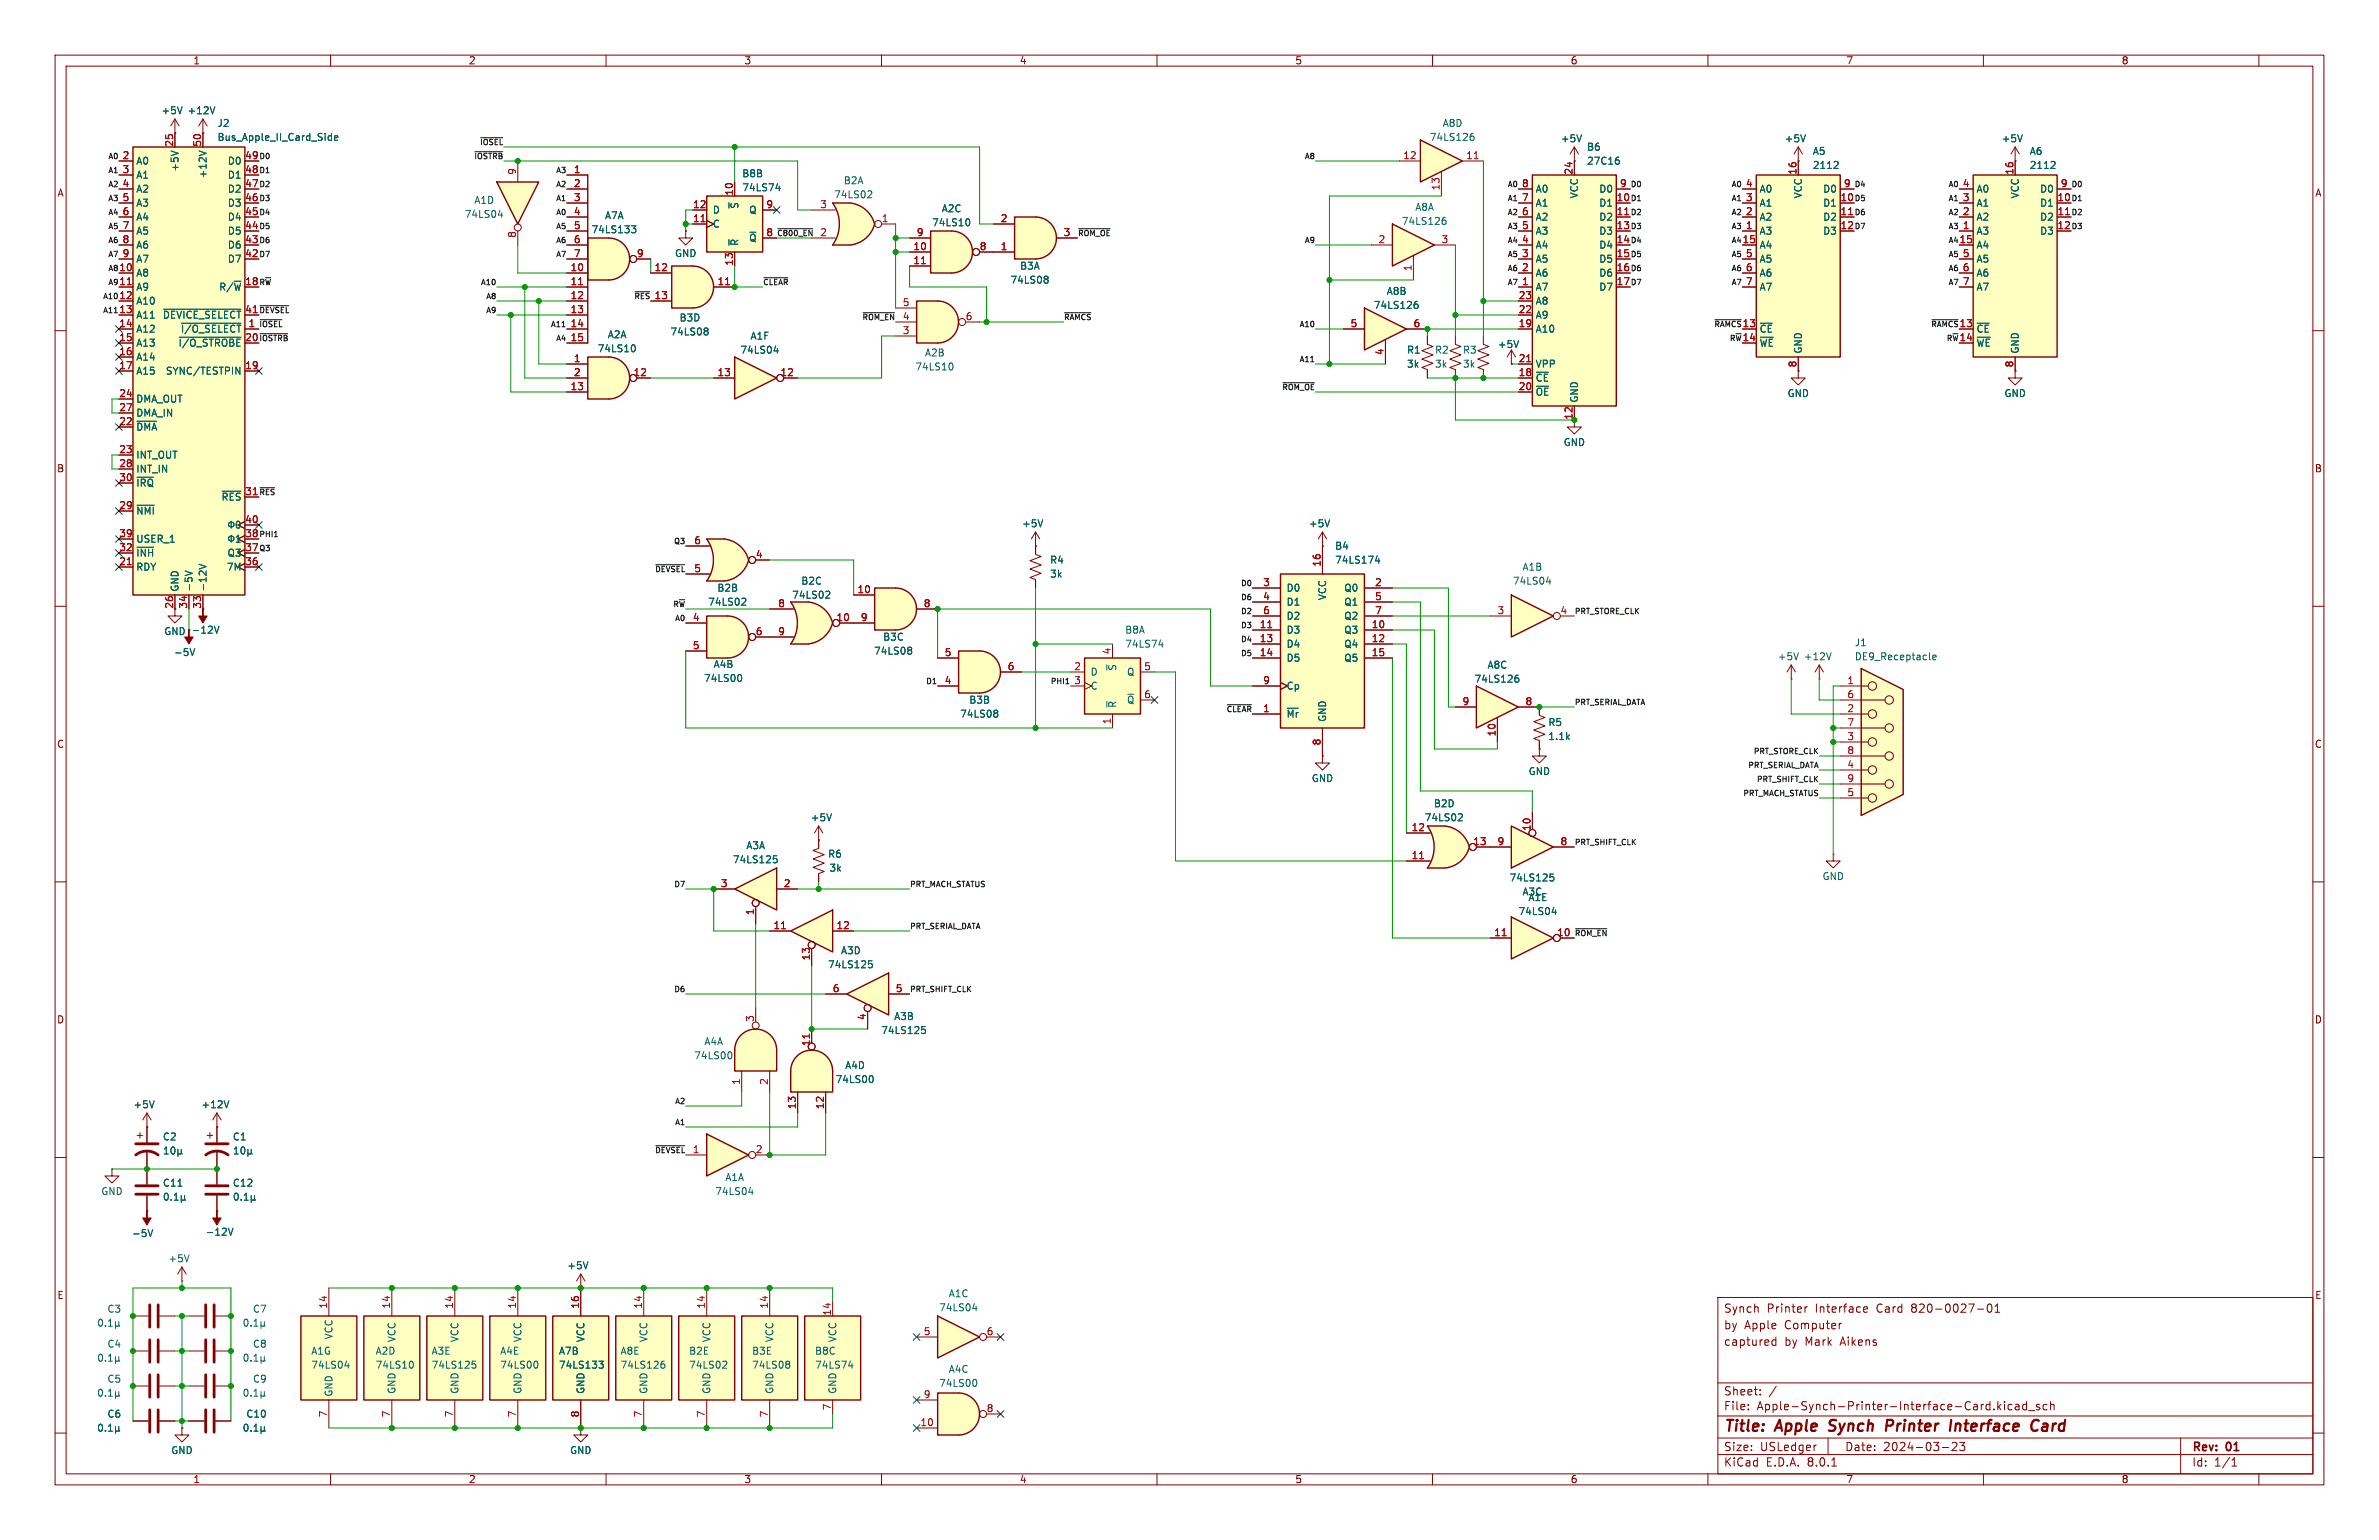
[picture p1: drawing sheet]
<svg xmlns="http://www.w3.org/2000/svg" width="432mm" height="279mm" viewBox="0 0 432 279" stroke-linecap="round" stroke-linejoin="round" font-family="sans-serif">
<defs><g id="words">
<g font-size="2.8" fill="#840000">
<text x="312.8" y="260.3">Title:</text>
<text x="322.5" y="260.3">Apple</text>
<text x="332.9" y="260.3">Synch</text>
<text x="344" y="260.3">Printer</text>
<text x="356.4" y="260.3">Interface</text>
<text x="371.9" y="260.3">Card</text>
</g>
<g font-size="2.1" fill="#840000">
<text x="312.8" y="238.4">Synch</text>
<text x="320.7" y="238.4">Printer</text>
<text x="329.5" y="238.4">Interface</text>
<text x="340.8" y="238.4">Card</text>
<text x="347.2" y="238.4">820-0027-01</text>
<text x="312.8" y="244.4">captured</text>
<text x="312.8" y="241.4">by</text>
<text x="316.6" y="241.4">Apple</text>
<text x="323.9" y="244.4">by</text>
<text x="324" y="241.4">Computer</text>
<text x="327.7" y="244.4">Mark</text>
<text x="334.2" y="244.4">Aikens</text>
<text x="312.8" y="256.1">File:</text>
<text x="312.8" y="253.4">Sheet:</text>
<text x="318.9" y="256.1">Apple-Synch-Printer-Interface-Card.kicad_sch</text>
<text x="312.8" y="263.5">Size:</text>
<text x="319.5" y="263.5">USLedger</text>
<text x="334.8" y="263.5">Date:</text>
<text x="341.8" y="263.5">2024-03-23</text>
<text x="397.8" y="263.7">Rev:</text>
<text x="404.2" y="263.7">01</text>
<text x="312.8" y="266.3">KiCad</text>
<text x="320.5" y="266.3">E.D.A.</text>
<text x="328.1" y="266.3">8.0.1</text>
<text x="397.8" y="266.3">Id:</text>
<text x="401.9" y="266.3">1/1</text>
</g>
<g font-size="1.8" fill="#840000">
<text x="35" y="11.9">1</text>
<text x="85" y="11.9">2</text>
<text x="135" y="11.9">3</text>
<text x="185" y="11.9">4</text>
<text x="235" y="11.9">5</text>
<text x="285" y="11.9">6</text>
<text x="335" y="11.9">7</text>
<text x="385" y="11.9">8</text>
<text x="10.3" y="35.9">A</text>
<text x="420.1" y="35.9">A</text>
<text x="10.3" y="85.9">B</text>
<text x="420.1" y="85.9">B</text>
<text x="10.3" y="135.9">C</text>
<text x="420.1" y="135.9">C</text>
<text x="10.3" y="185.9">D</text>
<text x="420.1" y="185.9">D</text>
<text x="10.3" y="235.9">E</text>
<text x="420.1" y="235.9">E</text>
<text x="35" y="269.3">1</text>
<text x="85" y="269.3">2</text>
<text x="135" y="269.3">3</text>
<text x="185" y="269.3">4</text>
<text x="235" y="269.3">5</text>
<text x="285" y="269.3">6</text>
<text x="335" y="269.3">7</text>
<text x="385" y="269.3">8</text>
</g>
<g font-size="1.8" fill="#006464">
<text x="29.2" y="20.9">+5V</text>
<text x="33.9" y="20.9">+12V</text>
<text x="39.4" y="23.2">J2</text>
<text x="261.8" y="23.2">A8D</text>
<text x="39.4" y="25.8">Bus_Apple_II_Card_Side</text>
<text x="259.4" y="25.8">74LS126</text>
<text x="283.2" y="26">+5V</text>
<text x="288" y="27.5">B6</text>
<text x="323.8" y="26">+5V</text>
<text x="328.9" y="28.3">A5</text>
<text x="363.2" y="26">+5V</text>
<text x="368.3" y="28.3">A6</text>
<text x="24.6" y="30.1">A0</text>
<text x="24.6" y="32.6">A1</text>
<text x="24.6" y="35.2">A2</text>
<text x="32.6" y="31.3" transform="rotate(-90 32.6 31.3)">+5V</text>
<text x="37.7" y="32.5" transform="rotate(-90 37.7 32.5)">+12V</text>
<text x="41.3" y="35.2">D2</text>
<text x="41.3" y="32.6">D1</text>
<text x="41.3" y="30.1">D0</text>
<text x="134.6" y="32.4">B8B</text>
<text x="134.6" y="34.9">74LS74</text>
<text x="153.1" y="33.6">B2A</text>
<text x="278.6" y="35.2">A0</text>
<text x="288" y="30.1">27C16</text>
<text x="290.2" y="35.2">D0</text>
<text x="319.3" y="35.2">A0</text>
<text x="328.9" y="30.8">2112</text>
<text x="330.8" y="35.2">D0</text>
<text x="358.6" y="35.2">A0</text>
<text x="368.3" y="30.8">2112</text>
<text x="370.2" y="35.2">D0</text>
<text x="24.6" y="37.7">A3</text>
<text x="24.6" y="40.2">A4</text>
<text x="41.3" y="40.2">D4</text>
<text x="41.3" y="37.7">D3</text>
<text x="84.2" y="39.7">74LS04</text>
<text x="86" y="37.2">A1D</text>
<text x="109.7" y="40">A7A</text>
<text x="129.3" y="41.5">C</text>
<text x="129.3" y="39">D</text>
<text x="134.2" y="38" transform="rotate(-90 134.2 38)">~{S}</text>
<text x="135.9" y="39">Q</text>
<text x="151.3" y="36.2">74LS02</text>
<text x="169.1" y="41.2">74LS10</text>
<text x="170.8" y="38.7">A2C</text>
<text x="254.3" y="41">74LS126</text>
<text x="256.8" y="38.5">A8A</text>
<text x="278.6" y="40.2">A2</text>
<text x="278.6" y="37.7">A1</text>
<text x="286.6" y="36.1" transform="rotate(-90 286.6 36.1)">VCC</text>
<text x="290.2" y="37.7">D1</text>
<text x="290.2" y="40.2">D2</text>
<text x="319.3" y="40.2">A2</text>
<text x="319.3" y="37.7">A1</text>
<text x="327.3" y="36.1" transform="rotate(-90 327.3 36.1)">VCC</text>
<text x="330.8" y="37.7">D1</text>
<text x="330.8" y="40.2">D2</text>
<text x="358.6" y="40.2">A2</text>
<text x="358.6" y="37.7">A1</text>
<text x="366.6" y="36.1" transform="rotate(-90 366.6 36.1)">VCC</text>
<text x="370.2" y="37.7">D1</text>
<text x="370.2" y="40.2">D2</text>
<text x="24.6" y="42.8">A5</text>
<text x="24.6" y="45.3">A6</text>
<text x="24.6" y="47.9">A7</text>
<text x="41.3" y="47.9">D7</text>
<text x="41.3" y="45.3">D6</text>
<text x="41.3" y="42.8">D5</text>
<text x="107.3" y="42.5">74LS133</text>
<text x="122.4" y="46.8">GND</text>
<text x="134.2" y="44.7" transform="rotate(-90 134.2 44.7)">~{R}</text>
<text x="135.9" y="44">~{Q}</text>
<text x="278.6" y="47.9">A5</text>
<text x="278.6" y="45.3">A4</text>
<text x="278.6" y="42.8">A3</text>
<text x="290.2" y="42.8">D3</text>
<text x="290.2" y="45.3">D4</text>
<text x="290.2" y="47.9">D5</text>
<text x="319.3" y="42.8">A3</text>
<text x="319.3" y="45.3">A4</text>
<text x="319.3" y="47.9">A5</text>
<text x="330.8" y="42.8">D3</text>
<text x="358.6" y="42.8">A3</text>
<text x="358.6" y="45.3">A4</text>
<text x="358.6" y="47.9">A5</text>
<text x="370.2" y="42.8">D3</text>
<text x="24.6" y="50.4">A8</text>
<text x="24.6" y="52.9">A9</text>
<text x="39.7" y="52.9">R/~{W}</text>
<text x="183.3" y="51.7">74LS08</text>
<text x="185.1" y="49.1">B3A</text>
<text x="251.6" y="53.7">A8B</text>
<text x="278.6" y="52.9">A7</text>
<text x="278.6" y="50.4">A6</text>
<text x="290.2" y="50.4">D6</text>
<text x="290.2" y="52.9">D7</text>
<text x="319.3" y="50.4">A6</text>
<text x="319.3" y="52.9">A7</text>
<text x="358.6" y="50.4">A6</text>
<text x="358.6" y="52.9">A7</text>
<text x="24.6" y="55.5">A10</text>
<text x="24.6" y="58">A11</text>
<text x="29.5" y="58">~{DEVICE_SELECT}</text>
<text x="123.2" y="58.5">B3D</text>
<text x="249.2" y="56.2">74LS126</text>
<text x="278.6" y="58">A9</text>
<text x="278.6" y="55.5">A8</text>
<text x="24.6" y="60.6">A12</text>
<text x="24.6" y="63.1">A13</text>
<text x="24.6" y="65.6">A14</text>
<text x="32.3" y="63.1">~{I/O_STROBE}</text>
<text x="32.7" y="60.6">~{I/O_SELECT}</text>
<text x="108.4" y="64.1">74LS10</text>
<text x="110.2" y="61.6">A2A</text>
<text x="121.6" y="61.1">74LS08</text>
<text x="134.3" y="64.4">74LS04</text>
<text x="136.1" y="61.8">A1F</text>
<text x="167.8" y="64.9">A2B</text>
<text x="255.3" y="64.4">R1</text>
<text x="260.4" y="64.4">R2</text>
<text x="265.4" y="64.4">R3</text>
<text x="271.8" y="63.3">+5V</text>
<text x="278.6" y="60.6">A10</text>
<text x="319.3" y="60.6">~{CE}</text>
<text x="319.3" y="63.1">~{WE}</text>
<text x="327.3" y="64.3" transform="rotate(-90 327.3 64.3)">GND</text>
<text x="358.6" y="60.6">~{CE}</text>
<text x="358.6" y="63.1">~{WE}</text>
<text x="366.6" y="64.3" transform="rotate(-90 366.6 64.3)">GND</text>
<text x="24.6" y="68.2">A15</text>
<text x="30" y="68.2">SYNC/TESTPIN</text>
<text x="166" y="67.4">74LS10</text>
<text x="255.3" y="66.9">3k</text>
<text x="260.4" y="66.9">3k</text>
<text x="265.4" y="66.9">3k</text>
<text x="278.6" y="69.4">~{CE}</text>
<text x="278.6" y="72">~{OE}</text>
<text x="278.6" y="66.9">VPP</text>
<text x="24.6" y="73.3">DMA_OUT</text>
<text x="24.6" y="75.8">DMA_IN</text>
<text x="286.6" y="73.2" transform="rotate(-90 286.6 73.2)">GND</text>
<text x="324.4" y="72.2">GND</text>
<text x="363.7" y="72.2">GND</text>
<text x="24.6" y="78.3">~{DMA}</text>
<text x="24.6" y="83.4">INT_OUT</text>
<text x="283.7" y="81.1">GND</text>
<text x="24.6" y="86">INT_IN</text>
<text x="24.6" y="88.5">~{IRQ}</text>
<text x="24.6" y="93.6">~{NMI}</text>
<text x="40.1" y="91">~{RES}</text>
<text x="185.4" y="95.9">+5V</text>
<text x="237.5" y="95.9">+5V</text>
<text x="24.6" y="101.2">~{INH}</text>
<text x="24.6" y="98.7">USER_1</text>
<text x="41.2" y="101.2">Q3</text>
<text x="242.2" y="99.9">B4</text>
<text x="24.6" y="103.7">RDY</text>
<text x="32.6" y="107.4" transform="rotate(-90 32.6 107.4)">GND</text>
<text x="35.2" y="107.4" transform="rotate(-90 35.2 107.4)">-5V</text>
<text x="37.7" y="107.4" transform="rotate(-90 37.7 107.4)">-12V</text>
<text x="41.1" y="103.7">7M</text>
<text x="130.1" y="107.5">B2B</text>
<text x="145.3" y="106.3">B2C</text>
<text x="190.5" y="102.5">R4</text>
<text x="190.5" y="105">3k</text>
<text x="233.4" y="107.5">D0</text>
<text x="242.2" y="102.5">74LS174</text>
<text x="243.9" y="107.5">Q0</text>
<text x="274.5" y="106.3">74LS04</text>
<text x="276.2" y="103.7">A1B</text>
<text x="128.4" y="110.1">74LS02</text>
<text x="143.7" y="108.8">74LS02</text>
<text x="233.4" y="110.1">D1</text>
<text x="233.4" y="112.6">D2</text>
<text x="240.9" y="109" transform="rotate(-90 240.9 109)">VCC</text>
<text x="243.9" y="110.1">Q1</text>
<text x="243.9" y="112.6">Q2</text>
<text x="29.7" y="115.4">GND -12V</text>
<text x="31.5" y="119.2">-5V</text>
<text x="158.5" y="119">74LS08</text>
<text x="160.2" y="116.4">B3C</text>
<text x="204.1" y="115.2">B8A</text>
<text x="204.1" y="117.7">74LS74</text>
<text x="233.4" y="115.2">D3</text>
<text x="233.4" y="117.7">D4</text>
<text x="243.9" y="115.2">Q3</text>
<text x="243.9" y="117.7">Q4</text>
<text x="322.6" y="120">+5V</text>
<text x="327.3" y="120">+12V</text>
<text x="336.6" y="117.4">J1</text>
<text x="336.6" y="120">DE9_Receptacle</text>
<text x="127.7" y="123.9">74LS00</text>
<text x="129.4" y="121.4">A4B</text>
<text x="197.9" y="122.8">D</text>
<text x="197.9" y="125.3">C</text>
<text x="202.8" y="121.8" transform="rotate(-90 202.8 121.8)">~{S}</text>
<text x="204.5" y="122.8">Q</text>
<text x="233.4" y="120.2">D5</text>
<text x="233.4" y="125.3">Cp</text>
<text x="243.9" y="120.2">Q5</text>
<text x="267.5" y="124.1">74LS126</text>
<text x="269.9" y="121.5">A8C</text>
<text x="174.2" y="130.4">74LS08</text>
<text x="175.8" y="127.9">B3B</text>
<text x="202.8" y="128.5" transform="rotate(-90 202.8 128.5)">~{R}</text>
<text x="204.5" y="127.9">~{Q}</text>
<text x="233.4" y="130.4">~{Mr}</text>
<text x="240.9" y="131.1" transform="rotate(-90 240.9 131.1)">GND</text>
<text x="280.9" y="131.9">R5</text>
<text x="280.9" y="134.5">1.1k</text>
<text x="238" y="142.1">GND</text>
<text x="277.4" y="140.8">GND</text>
<text x="147.1" y="149.2">+5V</text>
<text x="258.5" y="149.2">74LS02</text>
<text x="260.2" y="146.7">B2D</text>
<text x="135.4" y="154.3">A3A</text>
<text x="150.2" y="155.8">R6</text>
<text x="132.9" y="156.8">74LS125</text>
<text x="150.5" y="158.3">3k</text>
<text x="273.9" y="160.1">74LS125</text>
<text x="330.7" y="159.9">GND</text>
<text x="275.5" y="166.2">74LS04</text>
<text x="276.2" y="162.7">A3C</text>
<text x="277.3" y="163.7">A1E</text>
<text x="152.5" y="173.3">A3D</text>
<text x="150.2" y="175.9">74LS125</text>
<text x="162.2" y="185.3">A3B</text>
<text x="127.7" y="189.8">A4A</text>
<text x="159.8" y="187.8">74LS125</text>
<text x="125.9" y="192.4">74LS00</text>
<text x="151.6" y="196.7">74LS00</text>
<text x="153.3" y="194.2">A4D</text>
<text x="24.1" y="201.3">+5V</text>
<text x="36.5" y="201.3">+12V</text>
<text x="29.5" y="207.1">C2</text>
<text x="42.2" y="207.1">C1</text>
<text x="29.5" y="215.5">C11</text>
<text x="42.2" y="215.5">C12</text>
<text x="131.6" y="214.5">A1A</text>
<text x="18.3" y="217">GND</text>
<text x="129.7" y="217">74LS04</text>
<text x="23.9" y="224.6">-5V</text>
<text x="37.2" y="224.4">-12V</text>
<text x="30.5" y="229.2">+5V</text>
<text x="102.9" y="230.5">+5V</text>
<text x="19.4" y="238.4">C3</text>
<text x="45.8" y="238.4">C7</text>
<text x="170.4" y="238.1">74LS04</text>
<text x="172.1" y="235.6">A1C</text>
<text x="19.4" y="244.7">C4</text>
<text x="45.8" y="244.7">C8</text>
<text x="56.4" y="246">A1G</text>
<text x="60.6" y="243.1" transform="rotate(-90 60.6 243.1)">VCC</text>
<text x="68.1" y="246">A2D</text>
<text x="72" y="243.6" transform="rotate(-90 72 243.6)">VCC</text>
<text x="78.2" y="246">A3E</text>
<text x="83.4" y="243.6" transform="rotate(-90 83.4 243.6)">VCC</text>
<text x="90.7" y="246">A4E</text>
<text x="94.8" y="243.6" transform="rotate(-90 94.8 243.6)">VCC</text>
<text x="101.4" y="246">A7B</text>
<text x="106.3" y="243.6" transform="rotate(-90 106.3 243.6)">VCC</text>
<text x="112.5" y="246">A8E</text>
<text x="117.7" y="243.6" transform="rotate(-90 117.7 243.6)">VCC</text>
<text x="125" y="246">B2E</text>
<text x="129.1" y="243.6" transform="rotate(-90 129.1 243.6)">VCC</text>
<text x="136.4" y="246">B3E</text>
<text x="140.6" y="243.6" transform="rotate(-90 140.6 243.6)">VCC</text>
<text x="147.8" y="246">B8C</text>
<text x="152" y="243.6" transform="rotate(-90 152 243.6)">VCC</text>
<text x="19.4" y="251.1">C5</text>
<text x="45.8" y="251.1">C9</text>
<text x="56.4" y="248.5">74LS04</text>
<text x="68.1" y="248.5">74LS10</text>
<text x="78.2" y="248.5">74LS125</text>
<text x="90.7" y="248.5">74LS00</text>
<text x="101.4" y="248.5">74LS133</text>
<text x="112.5" y="248.5">74LS126</text>
<text x="125" y="248.5">74LS02</text>
<text x="136.4" y="248.5">74LS08</text>
<text x="147.8" y="248.5">74LS74</text>
<text x="170.4" y="251.8">74LS00</text>
<text x="172.1" y="249.3">A4C</text>
<text x="19.4" y="257.4">C6</text>
<text x="44.6" y="257.4">C10</text>
<text x="60.6" y="253.5" transform="rotate(-90 60.6 253.5)">GND</text>
<text x="72" y="253" transform="rotate(-90 72 253)">GND</text>
<text x="83.4" y="253" transform="rotate(-90 83.4 253)">GND</text>
<text x="94.8" y="253" transform="rotate(-90 94.8 253)">GND</text>
<text x="106.3" y="253" transform="rotate(-90 106.3 253)">GND</text>
<text x="117.7" y="253" transform="rotate(-90 117.7 253)">GND</text>
<text x="129.1" y="253" transform="rotate(-90 129.1 253)">GND</text>
<text x="140.6" y="253" transform="rotate(-90 140.6 253)">GND</text>
<text x="152" y="253" transform="rotate(-90 152 253)">GND</text>
<text x="31" y="264">GND</text>
<text x="103.4" y="264">GND</text>
</g>
<g font-size="1.8" fill="#a90000">
<text x="22.2" y="29">2</text>
<text x="31.5" y="26.7" transform="rotate(-90 31.5 26.7)">25</text>
<text x="36.6" y="26.7" transform="rotate(-90 36.6 26.7)">50</text>
<text x="44.4" y="29">49</text>
<text x="254.6" y="29">12</text>
<text x="266" y="29">11</text>
<text x="22.2" y="31.5">3</text>
<text x="22.2" y="34">4</text>
<text x="44.4" y="34">47</text>
<text x="44.4" y="31.5">48</text>
<text x="93.7" y="31.8" transform="rotate(-90 93.7 31.8)">9</text>
<text x="104.1" y="31.5">1</text>
<text x="104.1" y="34">2</text>
<text x="133.1" y="35.6" transform="rotate(-90 133.1 35.6)">10</text>
<text x="261.4" y="34.6" transform="rotate(-90 261.4 34.6)">13</text>
<text x="276.2" y="34">8</text>
<text x="285.5" y="31.8" transform="rotate(-90 285.5 31.8)">24</text>
<text x="293.9" y="34">9</text>
<text x="316.8" y="34">4</text>
<text x="326.1" y="31.8" transform="rotate(-90 326.1 31.8)">16</text>
<text x="334.6" y="34">9</text>
<text x="356.2" y="34">4</text>
<text x="365.5" y="31.8" transform="rotate(-90 365.5 31.8)">16</text>
<text x="373.9" y="34">9</text>
<text x="22.2" y="36.6">5</text>
<text x="22.2" y="39.1">6</text>
<text x="22.2" y="41.7">7</text>
<text x="44.4" y="41.7">44</text>
<text x="44.4" y="39.1">45</text>
<text x="44.4" y="36.6">46</text>
<text x="104.1" y="36.6">3</text>
<text x="104.1" y="39.1">4</text>
<text x="104.1" y="41.7">5</text>
<text x="125.7" y="40.4">11</text>
<text x="125.7" y="37.8">12</text>
<text x="139" y="37.8">9</text>
<text x="148.8" y="37.8">3</text>
<text x="159.9" y="40.4">1</text>
<text x="181.5" y="40.4">2</text>
<text x="276.2" y="41.7">5</text>
<text x="276.2" y="39.1">6</text>
<text x="276.2" y="36.6">7</text>
<text x="293.3" y="36.6">10</text>
<text x="293.3" y="39.1">11</text>
<text x="293.3" y="41.7">13</text>
<text x="316.8" y="41.7">1</text>
<text x="316.8" y="39.1">2</text>
<text x="316.8" y="36.6">3</text>
<text x="334" y="36.6">10</text>
<text x="334" y="39.1">11</text>
<text x="334" y="41.7">12</text>
<text x="356.2" y="41.7">1</text>
<text x="356.2" y="39.1">2</text>
<text x="356.2" y="36.6">3</text>
<text x="373.3" y="36.6">10</text>
<text x="373.3" y="39.1">11</text>
<text x="373.3" y="41.7">12</text>
<text x="22.2" y="44.2">8</text>
<text x="22.2" y="46.7">9</text>
<text x="44.4" y="46.7">42</text>
<text x="44.4" y="44.2">43</text>
<text x="93.7" y="43.3" transform="rotate(-90 93.7 43.3)">8</text>
<text x="104.1" y="44.2">6</text>
<text x="104.1" y="46.7">7</text>
<text x="115.5" y="46.7">9</text>
<text x="139" y="42.9">8</text>
<text x="148.8" y="42.9">2</text>
<text x="165.7" y="45.5">10</text>
<text x="166.3" y="42.9">9</text>
<text x="177.7" y="45.5">8</text>
<text x="181.5" y="45.5">1</text>
<text x="193" y="42.9">3</text>
<text x="250.1" y="44.2">2</text>
<text x="261.5" y="44.2">3</text>
<text x="276.2" y="46.7">3</text>
<text x="276.2" y="44.2">4</text>
<text x="293.3" y="44.2">14</text>
<text x="293.3" y="46.7">15</text>
<text x="316.2" y="44.2">15</text>
<text x="316.8" y="46.7">5</text>
<text x="355.6" y="44.2">15</text>
<text x="356.2" y="46.7">5</text>
<text x="21.5" y="49.3">10</text>
<text x="21.5" y="51.8">11</text>
<text x="44.4" y="51.8">18</text>
<text x="103.5" y="49.3">10</text>
<text x="103.5" y="51.8">11</text>
<text x="118.7" y="49.3">12</text>
<text x="130.1" y="51.8">11</text>
<text x="133.1" y="48.3" transform="rotate(-90 133.1 48.3)">13</text>
<text x="165.7" y="48">11</text>
<text x="256.3" y="49.3" transform="rotate(-90 256.3 49.3)">1</text>
<text x="276.2" y="51.8">1</text>
<text x="276.2" y="49.3">2</text>
<text x="293.3" y="49.3">16</text>
<text x="293.3" y="51.8">17</text>
<text x="316.8" y="49.3">6</text>
<text x="316.8" y="51.8">7</text>
<text x="356.2" y="49.3">6</text>
<text x="356.2" y="51.8">7</text>
<text x="21.5" y="54.4">12</text>
<text x="21.5" y="56.9">13</text>
<text x="21.5" y="59.4">14</text>
<text x="44.4" y="56.9">41</text>
<text x="45" y="59.4">1</text>
<text x="103.5" y="54.4">12</text>
<text x="103.5" y="56.9">13</text>
<text x="103.5" y="59.4">14</text>
<text x="118.7" y="54.4">13</text>
<text x="163.8" y="58.2">4</text>
<text x="163.8" y="55.6">5</text>
<text x="175.2" y="58.2">6</text>
<text x="245" y="59.4">5</text>
<text x="256.5" y="59.4">6</text>
<text x="275.5" y="59.4">19</text>
<text x="275.5" y="56.9">22</text>
<text x="275.5" y="54.4">23</text>
<text x="316.2" y="59.4">13</text>
<text x="355.6" y="59.4">13</text>
<text x="21.5" y="62">15</text>
<text x="21.5" y="64.5">16</text>
<text x="44.4" y="62">20</text>
<text x="103.5" y="62">15</text>
<text x="104.1" y="65.8">1</text>
<text x="163.8" y="60.7">3</text>
<text x="251.2" y="64.5" transform="rotate(-90 251.2 64.5)">4</text>
<text x="275.5" y="65.8">21</text>
<text x="316.2" y="62">14</text>
<text x="355.6" y="62">14</text>
<text x="21.5" y="67.1">17</text>
<text x="44.4" y="67.1">19</text>
<text x="103.5" y="70.9">13</text>
<text x="104.1" y="68.3">2</text>
<text x="114.9" y="68.3">12</text>
<text x="130.1" y="68.3">13</text>
<text x="141.6" y="68.3">12</text>
<text x="275.5" y="68.3">18</text>
<text x="275.5" y="70.9">20</text>
<text x="326.1" y="66.7" transform="rotate(-90 326.1 66.7)">8</text>
<text x="365.5" y="66.7" transform="rotate(-90 365.5 66.7)">8</text>
<text x="21.5" y="77.2">22</text>
<text x="21.5" y="72.1">24</text>
<text x="21.5" y="74.7">27</text>
<text x="285.5" y="76.2" transform="rotate(-90 285.5 76.2)">12</text>
<text x="21.5" y="82.3">23</text>
<text x="21.5" y="84.8">28</text>
<text x="21.5" y="87.4">30</text>
<text x="44.4" y="89.9">31</text>
<text x="21.5" y="92.5">29</text>
<text x="44.4" y="95">40</text>
<text x="21.5" y="100.1">32</text>
<text x="21.5" y="97.5">39</text>
<text x="44.4" y="100.1">37</text>
<text x="44.4" y="97.5">38</text>
<text x="125.9" y="98.8">6</text>
<text x="137.1" y="101.3">4</text>
<text x="21.5" y="102.6">21</text>
<text x="44.4" y="102.6">36</text>
<text x="125.9" y="103.9">5</text>
<text x="155.5" y="107.7">10</text>
<text x="229.2" y="106.4">3</text>
<text x="239.8" y="102.9" transform="rotate(-90 239.8 102.9)">16</text>
<text x="249.5" y="106.4">2</text>
<text x="31.5" y="110.5" transform="rotate(-90 31.5 110.5)">26</text>
<text x="34" y="110.5" transform="rotate(-90 34 110.5)">34</text>
<text x="36.6" y="110.5" transform="rotate(-90 36.6 110.5)">33</text>
<text x="125.7" y="112.8">4</text>
<text x="141.2" y="110.2">8</text>
<text x="151.7" y="112.8">10</text>
<text x="156.1" y="112.8">9</text>
<text x="167.6" y="110.2">8</text>
<text x="229.2" y="109">4</text>
<text x="229.2" y="111.5">6</text>
<text x="249.5" y="109">5</text>
<text x="249.5" y="111.5">7</text>
<text x="271.7" y="111.5">3</text>
<text x="283.1" y="111.5">4</text>
<text x="125.7" y="117.9">5</text>
<text x="137.1" y="115.3">6</text>
<text x="141.2" y="115.3">9</text>
<text x="171.4" y="119.1">5</text>
<text x="201.7" y="118.8" transform="rotate(-90 201.7 118.8)">4</text>
<text x="228.6" y="114">11</text>
<text x="228.6" y="116.6">13</text>
<text x="228.6" y="119.1">14</text>
<text x="248.9" y="114">10</text>
<text x="248.9" y="116.6">12</text>
<text x="248.9" y="119.1">15</text>
<text x="171.4" y="124.2">4</text>
<text x="182.8" y="121.7">6</text>
<text x="194.9" y="121.7">2</text>
<text x="194.9" y="124.2">3</text>
<text x="207.6" y="121.7">5</text>
<text x="229.2" y="124.2">9</text>
<text x="335.2" y="124.2">1</text>
<text x="201.7" y="131.5" transform="rotate(-90 201.7 131.5)">1</text>
<text x="207.6" y="126.7">6</text>
<text x="229.2" y="129.3">1</text>
<text x="265.4" y="128">9</text>
<text x="276.8" y="128">8</text>
<text x="335.2" y="129.3">2</text>
<text x="335.2" y="126.7">6</text>
<text x="335.2" y="131.8">7</text>
<text x="239.8" y="135.3" transform="rotate(-90 239.8 135.3)">8</text>
<text x="271.5" y="133.7" transform="rotate(-90 271.5 133.7)">10</text>
<text x="335.2" y="134.4">3</text>
<text x="335.2" y="136.9">8</text>
<text x="335.2" y="139.4">4</text>
<text x="335.2" y="142">9</text>
<text x="335.2" y="144.5">5</text>
<text x="256.1" y="156">11</text>
<text x="256.1" y="150.9">12</text>
<text x="267.3" y="153.4">13</text>
<text x="271.7" y="153.4">9</text>
<text x="277.9" y="150.9" transform="rotate(-90 277.9 150.9)">10</text>
<text x="283.1" y="153.4">8</text>
<text x="130.7" y="161">3</text>
<text x="142.2" y="161">2</text>
<text x="136.9" y="166.1" transform="rotate(-90 136.9 166.1)">1</text>
<text x="140.3" y="168.7">11</text>
<text x="151.7" y="168.7">12</text>
<text x="271.1" y="169.9">11</text>
<text x="282.5" y="169.9">10</text>
<text x="147.1" y="174.3" transform="rotate(-90 147.1 174.3)">13</text>
<text x="136.9" y="185.5" transform="rotate(-90 136.9 185.5)">3</text>
<text x="151.1" y="180.1">6</text>
<text x="157.2" y="185.2" transform="rotate(-90 157.2 185.2)">4</text>
<text x="162.5" y="180.1">5</text>
<text x="147.1" y="189.9" transform="rotate(-90 147.1 189.9)">11</text>
<text x="134.4" y="196.9" transform="rotate(-90 134.4 196.9)">1</text>
<text x="139.4" y="196.9" transform="rotate(-90 139.4 196.9)">2</text>
<text x="144.5" y="201.3" transform="rotate(-90 144.5 201.3)">13</text>
<text x="149.6" y="201.3" transform="rotate(-90 149.6 201.3)">12</text>
<text x="125.7" y="209.3">1</text>
<text x="137.1" y="209.3">2</text>
<text x="59.4" y="237.5" transform="rotate(-90 59.4 237.5)">14</text>
<text x="70.9" y="237.5" transform="rotate(-90 70.9 237.5)">14</text>
<text x="82.3" y="237.5" transform="rotate(-90 82.3 237.5)">14</text>
<text x="93.7" y="237.5" transform="rotate(-90 93.7 237.5)">14</text>
<text x="105.2" y="237.5" transform="rotate(-90 105.2 237.5)">16</text>
<text x="116.6" y="237.5" transform="rotate(-90 116.6 237.5)">14</text>
<text x="128" y="237.5" transform="rotate(-90 128 237.5)">14</text>
<text x="139.4" y="237.5" transform="rotate(-90 139.4 237.5)">14</text>
<text x="150.9" y="238.8" transform="rotate(-90 150.9 238.8)">14</text>
<text x="167.6" y="242.3">5</text>
<text x="179" y="242.3">6</text>
<text x="59.4" y="257.2" transform="rotate(-90 59.4 257.2)">7</text>
<text x="70.9" y="257.2" transform="rotate(-90 70.9 257.2)">7</text>
<text x="82.3" y="257.2" transform="rotate(-90 82.3 257.2)">7</text>
<text x="93.7" y="257.2" transform="rotate(-90 93.7 257.2)">7</text>
<text x="105.2" y="257.2" transform="rotate(-90 105.2 257.2)">8</text>
<text x="116.6" y="257.2" transform="rotate(-90 116.6 257.2)">7</text>
<text x="128" y="257.2" transform="rotate(-90 128 257.2)">7</text>
<text x="139.4" y="257.2" transform="rotate(-90 139.4 257.2)">7</text>
<text x="150.9" y="256" transform="rotate(-90 150.9 256)">7</text>
<text x="167.6" y="253.7">9</text>
<text x="179" y="256.3">8</text>
<text x="167" y="258.8">10</text>
</g>
<g font-size="1.4" fill="#0f0f0f">
<text x="19.5" y="28.9">A0</text>
<text x="85.9" y="28.9">~{IOSTRB}</text>
<text x="87" y="26.4">~{IOSEL}</text>
<text x="236.7" y="28.9">A8</text>
<text x="19.5" y="31.5">A1</text>
<text x="19.5" y="34">A2</text>
<text x="47" y="34">D2</text>
<text x="100.8" y="31.5">A3</text>
<text x="100.8" y="34">A2</text>
<text x="273.5" y="34">A0</text>
<text x="295.9" y="34">D0</text>
<text x="314.2" y="34">A0</text>
<text x="336.5" y="34">D4</text>
<text x="353.5" y="34">A0</text>
<text x="375.9" y="34">D0</text>
<text x="19.5" y="39.1">A4</text>
<text x="19.5" y="41.6">A5</text>
<text x="19.5" y="36.6">A3</text>
<text x="47" y="41.6">D5</text>
<text x="100.8" y="41.6">A5</text>
<text x="100.8" y="39.1">A0</text>
<text x="100.8" y="36.6">A1</text>
<text x="273.5" y="39.1">A2</text>
<text x="273.5" y="41.6">A3</text>
<text x="273.5" y="36.6">A1</text>
<text x="295.9" y="39.1">D2</text>
<text x="314.2" y="39.1">A2</text>
<text x="314.2" y="36.6">A1</text>
<text x="314.2" y="41.6">A3</text>
<text x="336.5" y="39.1">D6</text>
<text x="353.5" y="41.6">A3</text>
<text x="353.5" y="39.1">A2</text>
<text x="353.5" y="36.6">A1</text>
<text x="375.9" y="39.1">D2</text>
<text x="19.5" y="46.7">A7</text>
<text x="19.5" y="44.2">A6</text>
<text x="100.8" y="44.2">A6</text>
<text x="100.8" y="46.7">A7</text>
<text x="141" y="42.9">~{C800_EN}</text>
<text x="195.6" y="42.9">~{ROM_OE}</text>
<text x="236.7" y="44.2">A9</text>
<text x="273.5" y="46.7">A5</text>
<text x="273.5" y="44.2">A4</text>
<text x="295.9" y="44.2">D4</text>
<text x="314.2" y="44.2">A4</text>
<text x="314.2" y="46.7">A5</text>
<text x="353.5" y="44.2">A4</text>
<text x="353.5" y="46.7">A5</text>
<text x="19.5" y="51.8">A9</text>
<text x="19.5" y="49.3">A8</text>
<text x="47" y="51.8">R~{W}</text>
<text x="87.2" y="51.8">A10</text>
<text x="138.4" y="51.8">~{CLEAR}</text>
<text x="273.5" y="51.8">A7</text>
<text x="273.5" y="49.3">A6</text>
<text x="295.9" y="51.8">D7</text>
<text x="314.2" y="49.3">A6</text>
<text x="314.2" y="51.8">A7</text>
<text x="353.5" y="49.3">A6</text>
<text x="353.5" y="51.8">A7</text>
<text x="18.6" y="56.9">A11</text>
<text x="18.6" y="54.3">A10</text>
<text x="47" y="56.9">~{DEVSEL}</text>
<text x="47" y="59.4">~{IOSEL}</text>
<text x="88.1" y="56.9">A9</text>
<text x="88.1" y="54.3">A8</text>
<text x="99.9" y="59.4">A11</text>
<text x="115" y="54.3">~{RES}</text>
<text x="156.4" y="58.1">~{ROM_EN}</text>
<text x="193" y="58.1">~{RAMCS}</text>
<text x="235.7" y="59.4">A10</text>
<text x="311" y="59.4">~{RAMCS}</text>
<text x="350.4" y="59.4">~{RAMCS}</text>
<text x="47" y="62">~{IOSTRB}</text>
<text x="100.8" y="62">A4</text>
<text x="235.7" y="65.8">A11</text>
<text x="313.8" y="62">R~{W}</text>
<text x="353.2" y="62">R~{W}</text>
<text x="232.6" y="70.8">~{ROM_OE}</text>
<text x="47" y="89.9">~{RES}</text>
<text x="47" y="100.1">Q3</text>
<text x="47" y="97.5">PHI1</text>
<text x="122.2" y="98.8">Q3</text>
<text x="118.8" y="103.9">~{DEVSEL}</text>
<text x="225.1" y="106.4">D0</text>
<text x="122.1" y="110.2">R~{W}</text>
<text x="122.4" y="112.8">A0</text>
<text x="225.1" y="108.9">D6</text>
<text x="225.1" y="111.5">D2</text>
<text x="285.8" y="111.5">PRT_STORE_CLK</text>
<text x="225.1" y="119.1">D5</text>
<text x="225.1" y="116.6">D4</text>
<text x="225.1" y="114">D3</text>
<text x="168" y="124.2">D1</text>
<text x="190.6" y="124.2">PHI1</text>
<text x="222.5" y="129.3">~{CLEAR}</text>
<text x="285.8" y="128">PRT_SERIAL_DATA</text>
<text x="318.2" y="136.9">PRT_STORE_CLK</text>
<text x="317.2" y="139.4">PRT_SERIAL_DATA</text>
<text x="318.8" y="142">PRT_SHIFT_CLK</text>
<text x="316.3" y="144.5">PRT_MACH_STATUS</text>
<text x="285.8" y="153.4">PRT_SHIFT_CLK</text>
<text x="122.3" y="161">D7</text>
<text x="165.1" y="161">PRT_MACH_STATUS</text>
<text x="165.1" y="168.6">PRT_SERIAL_DATA</text>
<text x="285.8" y="169.9">~{ROM_EN}</text>
<text x="122.3" y="180.1">D6</text>
<text x="165.1" y="180.1">PRT_SHIFT_CLK</text>
<text x="122.4" y="200.4">A2</text>
<text x="118.8" y="209.3">~{DEVSEL}</text>
<text x="122.4" y="204.2">A1</text>
</g>
<g font-size="1.4" fill="#a90000">
<text x="47" y="28.9">D0</text>
<text x="47" y="31.5">D1</text>
<text x="47" y="36.6">D3</text>
<text x="47" y="39.1">D4</text>
<text x="295.9" y="41.6">D3</text>
<text x="295.9" y="36.6">D1</text>
<text x="336.5" y="36.6">D5</text>
<text x="336.5" y="41.6">D7</text>
<text x="375.9" y="36.6">D1</text>
<text x="375.9" y="41.6">D3</text>
<text x="47" y="44.2">D6</text>
<text x="47" y="46.7">D7</text>
<text x="295.9" y="46.7">D5</text>
<text x="295.9" y="49.3">D6</text>
</g>
</g></defs>
<g fill="none" stroke="#840000" stroke-width=".18">
<path d="M10 10h411.8v259.4h-411.8zM12 12h407.8v255.4h-407.8zM60 10v2M110 10v2M160 10v2M210 10v2M260 10v2M310 10v2M360 10v2M410 10v2M10 60h2M419.8 60h2"/>
<path d="M10 110h2M419.8 110h2M10 160h2M148.6 152.4h.1M148.6 149.9l.8 1.2M148.6 149.9v2.5M148.6 149.9l-.8 1.2M419.8 160h2M10 210h2M419.8 210h2M311.8 235.4h108v32h-108zM327.6 237.1v1"/>
<path d="M328 237.1l-.2 .1-.2 .2M338.3 237.3l.2-.2h.3l.2 .2v.1l-.7 .2M338.3 237.9l.2 .2 .4-.1M358.9 237.5h1.1M360.9 236.7l.1-.1a.8 .8 0 0 1 .6 .7 .8 .8 0 0 1-.6 .8 .99 .99 0 0 1-.1-1.4zM362.1 238.1h.9M362.1 237l.4-.4v1.5M10 260h2M105.4 259.1v1.3h1.3l-1.3 1.2-1.3-1.2h1.3M105.4 259.1h.1M311.8 256.9h108M311.8 250.9h108"/>
<path d="M317.3 255.6v.2M317.3 254.9v.1M319.5 252.9v.2M319.5 252.2v.1M322.3 242.6v1.5M322.3 243.2l-.4-.1-.3 .3v.4l.2 .2h.5M322.4 251.5l-1.3 1.9M334.3 240.1l-.3 .1-.2 .2M362.6 254.3v1.5M362.8 255.2l.4 .6M363.2 254.8l-.6 .6M363.8 254.3v.1"/>
<path d="M363.8 254.8v1M365.2 254.9l-.4-.1-.3 .3v.4l.1 .2h.6M365.8 254.9h.6l.1 .9M366.5 255.1l-.5 .1a.29 .29 0 0 0-.3 .3 .29 .29 0 0 0 .3 .3l.5-.1M367.8 254.9l-.4-.1-.3 .3v.4l.2 .2h.5M367.8 254.3v1.5M368.2 255.9h1.1M370.2 254.9l-.4-.1-.2 .2 .1 .2 .5 .2v.3h-.6M371.5 254.9l-.4-.1-.3 .3v.4l.2 .2h.5M372.2 254.9l.2-.1 .4 .1v.9M372.2 254.3v1.5M419.8 260h2"/>
<path d="M60 267.4v2M110 267.4v2M160 267.4v2M210 267.4v2M260 267.4v2M310 267.4v2M311.8 263.9h108M311.8 260.9h108M329.5 262.2h.2M331.8 260.9v3M332.5 266h.8M352.5 262.6h1.2"/>
<path d="M354.3 261.8l.6-.1 .2 .1 .1 .3-.9 1.1h.9M355.7 261.7h.9l-.5 .6 .4 .1v.6l-.2 .2h-.4l-.2-.2M360 267.4v2M395.8 260.9v6.5M405.1 266h.9M405.1 264.9l.4-.4v1.5M410 267.4v2"/>
</g>
<path d="M331.9 259.5l.3 .1M332.2 257.8l-.1 .2 .1 .4M343.3 257.6h-.8l-.2 2M343.4 258.6l-1 .1M355 258.3l-.1 1.3M355.6 258.3l-.6 .2M369.8 259.4a.73 .73 0 0 1-.8 .1M370 257.8a.69 .69 0 0 0-1 .1M371.4 258.3l-.6 .1M371.4 258.8h-.4a.4 .4 0 0 0-.4 .4 .4 .4 0 0 0 .3 .4h.4" fill="none" stroke="#840000" stroke-width=".4"/>
<path d="M150.9 147.6l-.4 1.3" fill="none" stroke="#006464" stroke-width=".18"/>
<path d="M188 39.4a3.8 3.8 0 0 1 3.7 3.8 3.8 3.8 0 0 1-3.7 3.8z" fill="#ffffc2" stroke="#ffffc2" stroke-width=".18"/>
<path d="M184.1 39.4h3.9v7.6h-3.9z" fill="#ffffc2"/>
<path d="M184.1 39.4h3.9a3.8 3.8 0 0 1 3.7 3.8 3.8 3.8 0 0 1-3.7 3.8h-3.9z" fill="none" stroke="#840000" stroke-width=".25"/>
<path d="M180.3 45.7h3.8M180.3 40.6h3.8M191.8 43.2h3.8M24.1 257.8h2.8M24.1 251.5h2.8M29 257.8h2.7M29 251.5h2.7" fill="none" stroke="#840000" stroke-width=".18"/>
<g fill="none" stroke="#006464" stroke-width=".18">
<path d="M189.8 50.1h.2l.2 .3-.2 .3M189.8 50.7h.2M190 50.7l.2 .2v.2l-.2 .3h-.2M18 258.5l.2-.1a.68 .68 0 0 1 .4 .6 .68 .68 0 0 1-.4 .7l-.3-.5zM18 252.2l.2-.2a.68 .68 0 0 1 .4 .7 .68 .68 0 0 1-.4 .6l-.3-.5zM19.1 259.5v.2M19.1 253.2v.1M19.7 259.7h.7M19.7 252.4l.4-.4v1.3M19.7 258.8l.4-.4v1.3M19.7 253.3h.7M21 259.5l.1 .2h.3l.2-.2"/>
<path d="M21 252.5v1.2M21 258.8v1.3M21 253.1l.1 .2h.3l.2-.2M21.6 259.5l.1 .2M21.6 252.5v.6M21.6 258.8v.7M21.6 253.1l.1 .2"/>
</g>
<path d="M27.2 249.4v4.1M27.2 255.8v4M28.7 249.4v4.1M28.7 255.8v4" fill="none" stroke="#840000" stroke-width=".51"/>
<path d="M123.2 238.8h10.1v15.2h-10.1z" fill="#ffffc2"/>
<path d="M123.2 238.8h10.1v15.2h-10.1z" fill="none" stroke="#840000" stroke-width=".25"/>
<path d="M128.3 233.7v5.1M128.3 254v5.1" fill="none" stroke="#840000" stroke-width=".18"/>
<path d="M131.4 247h.4l.1 .3-.8 .9h.8" fill="none" stroke="#006464" stroke-width=".18"/>
<path d="M111.8 238.8h10.1v15.2h-10.1z" fill="#ffffc2"/>
<path d="M111.8 238.8h10.1v15.2h-10.1z" fill="none" stroke="#840000" stroke-width=".25"/>
<path d="M116.8 233.7v5.1M116.8 254v5.1" fill="none" stroke="#840000" stroke-width=".18"/>
<path d="M120.1 247.5l.3-.1 .3 .3-.1 .5h-.5M120.6 247l-.5 .1" fill="none" stroke="#006464" stroke-width=".18"/>
<path d="M196.8 119.4h10.2v10.1h-10.2z" fill="#ffffc2"/>
<path d="M196.8 119.4h10.2v10.1h-10.2z" fill="none" stroke="#840000" stroke-width=".25"/>
<path d="M201.9 116.8v2.6M194.3 121.9h2.5M194.3 124.5h2.5M196.8 123.8l1.3 .7-1.3 .6M201.9 129.5v2.6M207 121.9h2.5M207 127h2.5" fill="none" stroke="#840000" stroke-width=".18"/>
<path d="M210.3 117h.8M210.9 116.6v.8M200.9 127.3v1" fill="none" stroke="#006464" stroke-width=".18"/>
<path d="M177.8 118.1a3.8 3.8 0 0 1 3.8 3.8 3.8 3.8 0 0 1-3.8 3.8z" fill="#ffffc2" stroke="#ffffc2" stroke-width=".18"/>
<path d="M174 118.1h3.8v7.6h-3.8z" fill="#ffffc2"/>
<path d="M174 118.1h3.8a3.8 3.8 0 0 1 3.8 3.8 3.8 3.8 0 0 1-3.8 3.8h-3.8z" fill="none" stroke="#840000" stroke-width=".25"/>
<path d="M188 99.1v1.5l1 .4-2.1 .7 2.1 .8-2.1 .8 2.1 .7-2.1 .8 1.1 .4v1.5M170.2 119.4h3.8M170.2 124.5h3.8M181.6 121.9h3.8M24.1 238.8h2.8M29 238.8h2.7M24.1 245.1h2.8M29 245.1h2.7" fill="none" stroke="#840000" stroke-width=".18"/>
<g fill="none" stroke="#006464" stroke-width=".18">
<path d="M180.6 128.8h.3l.2 .3-.2 .3M180.6 129.4h.3M180.9 129.4l.2 .2v.3l-.2 .2h-.3M18 239.5l.2-.2a.68 .68 0 0 1 .4 .7 .68 .68 0 0 1-.4 .6l-.3-.5zM19.7 239.7l.4-.4v1.3M21 239.8v1.2M21.6 239.8v.6M18 245.8l.2-.1a.68 .68 0 0 1 .4 .6 .68 .68 0 0 1-.4 .7l-.3-.5zM19.1 240.5v.1M19.1 246.8v.2M19.7 240.6h.7M19.7 246.1l.4-.4v1.3"/>
<path d="M19.7 247h.7M21 240.4l.1 .2h.3l.2-.2M21 246.1v1.3M21 246.8l.1 .2h.3l.2-.2M21.6 240.4l.1 .2M21.6 246.1v.7M21.6 246.8l.1 .2"/>
</g>
<path d="M27.2 236.7v4.1M28.7 236.7v4.1M27.2 243.1v4M28.7 243.1v4" fill="none" stroke="#840000" stroke-width=".51"/>
<path d="M134.6 238.8h10.2v15.2h-10.2z" fill="#ffffc2"/>
<path d="M134.6 238.8h10.2v15.2h-10.2z" fill="none" stroke="#840000" stroke-width=".25"/>
<path d="M139.7 233.7v5.1M139.7 254v5.1" fill="none" stroke="#840000" stroke-width=".18"/>
<path d="M142.9 247h.2l.2 .2-.2 .3M142.9 247.5h.2M143.1 247.5l.2 .2v.3l-.1 .2h-.3" fill="none" stroke="#006464" stroke-width=".18"/>
<path d="M110.5 64.8a3.8 3.8 0 0 1 3.8 3.8 3.8 3.8 0 0 1-3.8 3.8z" fill="#ffffc2" stroke="#ffffc2" stroke-width=".18"/>
<path d="M106.7 64.8h3.8v7.6h-3.8z" fill="#ffffc2"/>
<path d="M106.7 64.8h3.8a3.8 3.8 0 0 1 3.8 3.8 3.8 3.8 0 0 1-3.8 3.8h-3.8z" fill="none" stroke="#840000" stroke-width=".25"/>
<g fill="none" stroke="#840000" stroke-width=".18">
<path d="M102.9 66h3.8M102.9 68.6h3.8M102.9 71.1h3.8M115.6 68.6h2.5M188 99.1h.1M188 96.5l-.8 1.3M188 96.5v2.6M188 96.5l.7 1.3M33 259.1v1.3h1.3l-1.3 1.2-1.3-1.2h1.3M33 259.1h.1"/>
<circle cx="114.9" cy="68.6" r=".63"/>
</g>
<path d="M115 62.6a.79 .79 0 0 1 0 1.2M189.3 94.3l-.5 1.3" fill="none" stroke="#006464" stroke-width=".18"/>
<path d="M100.3 238.8h10.2v15.2h-10.2z" fill="#ffffc2"/>
<path d="M100.3 238.8h10.2v15.2h-10.2z" fill="none" stroke="#840000" stroke-width=".25"/>
<path d="M365.8 67.3v1.3h1.2l-1.2 1.3-1.3-1.3h1.3M365.8 67.3h.1M105.4 233.7v5.1M105.4 254v5.1" fill="none" stroke="#840000" stroke-width=".18"/>
<path d="M108.7 247h.8l-.4 .4 .3 .2 .1 .4-.2 .2h-.4" fill="none" stroke="#006464" stroke-width=".18"/>
<path d="M66 238.8h10.2v15.2h-10.2z" fill="#ffffc2"/>
<path d="M66 238.8h10.2v15.2h-10.2z" fill="none" stroke="#840000" stroke-width=".25"/>
<path d="M71.1 233.7v5.1M71.1 254v5.1" fill="none" stroke="#840000" stroke-width=".18"/>
<path d="M74.7 247a.79 .79 0 0 1 0 1.2" fill="none" stroke="#006464" stroke-width=".18"/>
<path d="M54.6 238.8h10.2v15.2h-10.2z" fill="#ffffc2"/>
<path d="M54.6 238.8h10.2v15.2h-10.2z" fill="none" stroke="#840000" stroke-width=".25"/>
<path d="M59.7 233.7v5.1M59.7 254v5.1" fill="none" stroke="#840000" stroke-width=".18"/>
<path d="M62.6 247.8h.8M63.2 247.4v.8" fill="none" stroke="#006464" stroke-width=".18"/>
<path d="M358.1 31.8h15.3v33h-15.3z" fill="#ffffc2"/>
<path d="M358.1 31.8h15.3v33h-15.3z" fill="none" stroke="#840000" stroke-width=".25"/>
<g fill="none" stroke="#840000" stroke-width=".18">
<path d="M355.6 36.8h2.5M355.6 39.4h2.5M355.6 34.3h2.5M365.8 29.2h.1M365.8 26.7v5.1M365.8 26.7l-.8 1.2M365.8 26.7l.7 1.2M373.4 36.8h2.5M373.4 39.4h2.5M373.4 34.3h2.5M355.6 41.9h2.5M355.6 59.7h2.5"/>
<path d="M355.6 44.5h2.5M355.6 47h2.5M355.6 49.5h2.5M355.6 52.1h2.5M373.4 41.9h2.5M355.6 62.2h2.5M365.8 64.8v2.5"/>
</g>
<path d="M374.9 39h.7" fill="none" stroke="#a90000" stroke-width=".18"/>
<path d="M367.1 24.5l-.5 1.2M372.8 29.3l.2 .2-.1 .3-.7 .8h.8" fill="none" stroke="#006464" stroke-width=".18"/>
<path d="M262.3 149.9a5.2 5.2 0 0 1 4.4 3.8l-5 1.3z" fill="#ffffc2" stroke="#ffffc2" stroke-width=".18"/>
<path d="M259.1 149.9h3.2M259.1 157.5h3.2" fill="none" stroke="#ffffc2" stroke-width=".18"/>
<path d="M259.1 149.9h3.2v7.6h-3.2a6.6 6.6 0 0 0 0-7.6z" fill="#ffffc2"/>
<path d="M261.7 152.4l5 1.3a5.1 5.1 0 0 1-4.4 3.8z" fill="#ffffc2" stroke="#ffffc2" stroke-width=".18"/>
<path d="M266.7 153.7a5.1 5.1 0 0 1-4.4 3.8h-3.2a6.6 6.6 0 0 0 0-7.6h3.2a5.2 5.2 0 0 1 4.4 3.8" fill="none" stroke="#840000" stroke-width=".25"/>
<g fill="none" stroke="#840000" stroke-width=".18">
<path d="M255.3 156.2h4.3M255.3 151.1h4.3M268 153.7h2.5"/>
<circle cx="267.3" cy="153.7" r=".63"/>
</g>
<path d="M257.7 155.8h.7" fill="none" stroke="#a90000" stroke-width=".18"/>
<path d="M264.9 147.6l.4 .1 .1 .3-.8 .9h.8" fill="none" stroke="#006464" stroke-width=".18"/>
<path d="M88.9 238.8h10.2v15.2h-10.2z" fill="#ffffc2"/>
<path d="M88.9 238.8h10.2v15.2h-10.2z" fill="none" stroke="#840000" stroke-width=".25"/>
<path d="M34.3 238.8h2.8M39.1 238.8h2.8M94 233.7v5.1M34.3 257.8h2.8M34.3 251.5h2.8M34.3 245.1h2.8M39.1 257.8h2.8M39.1 251.5h2.8M39.1 245.1h2.8M94 254v5.1" fill="none" stroke="#840000" stroke-width=".18"/>
<g fill="none" stroke="#006464" stroke-width=".18">
<path d="M44.5 239.4l.1-.1a.68 .68 0 0 1 .4 .7 .68 .68 0 0 1-.4 .6 .84 .84 0 0 1-.1-1.2zM46.1 239.7l.4-.4v1.3M47.4 239.8v1.2M48 239.8v.6M44.5 258.4h.1a.68 .68 0 0 1 .4 .6 .68 .68 0 0 1-.4 .7 .84 .84 0 0 1-.1-1.3zM44.5 245.7h.1a.68 .68 0 0 1 .4 .6 .68 .68 0 0 1-.4 .7 .84 .84 0 0 1-.1-1.3zM44.5 252.1l.1-.1a.68 .68 0 0 1 .4 .7 .68 .68 0 0 1-.4 .6 .84 .84 0 0 1-.1-1.2zM45.6 259.5v.2M45.6 240.5v.1M45.6 246.8v.2M45.6 253.2v.1M46.1 259.7h.7"/>
<path d="M46.1 246.1l.4-.4v1.3M46.1 252.4l.4-.4v1.3M46.1 258.8l.4-.4v1.3M46.1 253.3h.7M46.1 247h.7M46.1 240.6h.7M47.4 259.5l.2 .2h.2l.2-.2M47.4 246.1v1.3M47.4 252.5v1.2M47.4 258.8v1.3M47.4 253.1l.2 .2h.2l.2-.2M47.4 246.8l.2 .2h.2l.2-.2"/>
<path d="M47.4 240.4l.2 .2h.2l.2-.2M48 259.5l.2 .2M48 246.1v.7M48 252.5v.6M48 258.8v.7M48 253.1l.2 .2M48 246.8l.2 .2M48 240.4l.2 .2M97.3 247a.79 .79 0 0 1 0 1.2"/>
</g>
<path d="M37.3 236.7v4.1M38.9 236.7v4.1M37.3 243.1v4M37.3 249.4v4.1M37.3 255.8v4M38.9 243.1v4M38.9 249.4v4.1M38.9 255.8v4" fill="none" stroke="#840000" stroke-width=".51"/>
<path d="M77.5 238.8h10.1v15.2h-10.1z" fill="#ffffc2"/>
<path d="M77.5 238.8h10.1v15.2h-10.1z" fill="none" stroke="#840000" stroke-width=".25"/>
<path d="M82.5 233.7v5.1M82.5 254v5.1" fill="none" stroke="#840000" stroke-width=".18"/>
<path d="M85.7 247h.6M85.8 247.4h.3l.3 .3-.1 .5h-.5" fill="none" stroke="#006464" stroke-width=".18"/>
<path d="M274.3 149.9l7.6 3.8-7.6 3.8z" fill="#ffffc2"/>
<path d="M274.3 149.9l7.6 3.8-7.6 3.8z" fill="none" stroke="#840000" stroke-width=".25"/>
<g fill="none" stroke="#840000" stroke-width=".18">
<path d="M270.5 153.7h3.8M278.1 147.3v3.2M281.9 153.7h3.8"/>
<circle cx="278.1" cy="151.1" r=".63"/>
</g>
<path d="M281.4 158.6h.6M281.5 159.1h.3l.2 .2v.4l-.5 .1" fill="none" stroke="#006464" stroke-width=".18"/>
<path d="M110.5 43.2a3.8 3.8 0 0 1 3.8 3.8 3.8 3.8 0 0 1-3.8 3.8z" fill="#ffffc2" stroke="#ffffc2" stroke-width=".18"/>
<path d="M106.7 43.2h3.8v7.6h-3.8z" fill="#ffffc2"/>
<path d="M106.7 31.8v30.4M106.7 43.2h3.8a3.8 3.8 0 0 1 3.8 3.8 3.8 3.8 0 0 1-3.8 3.8h-3.8z" fill="none" stroke="#840000" stroke-width=".25"/>
<g fill="none" stroke="#840000" stroke-width=".18">
<path d="M102.9 31.8h3.8M102.9 34.3h3.8M102.9 36.8h3.8M102.9 39.4h3.8M102.9 49.5h3.8M102.9 52.1h3.8M102.9 54.6h3.8M102.9 57.2h3.8M102.9 59.7h3.8M102.9 41.9h3.8M102.9 44.5h3.8M102.9 47h3.8"/>
<path d="M115.6 47h2.5M102.9 62.2h3.8"/>
<circle cx="114.9" cy="47" r=".63"/>
</g>
<path d="M105 51.7h.7" fill="none" stroke="#a90000" stroke-width=".18"/>
<path d="M114.6 41h.8l-.4 .4 .3 .2 .1 .4-.2 .2h-.4" fill="none" stroke="#006464" stroke-width=".18"/>
<path d="M274.3 166.4l7.6 3.8-7.6 3.8z" fill="#ffffc2"/>
<path d="M274.3 166.4l7.6 3.8-7.6 3.8z" fill="none" stroke="#840000" stroke-width=".25"/>
<g fill="none" stroke="#840000" stroke-width=".18">
<path d="M279.4 135.9v1.3h1.3l-1.3 1.2-1.3-1.2h1.3M279.4 135.9h.1M270.5 170.2h3.8M283.2 170.2h2.5"/>
<circle cx="282.6" cy="170.2" r=".63"/>
</g>
<path d="M272.7 169.8h.7" fill="none" stroke="#a90000" stroke-width=".18"/>
<path d="M281.7 165.5h.8M282.3 165.1v.8" fill="none" stroke="#006464" stroke-width=".18"/>
<path d="M128.3 205.7l7.6 3.9-7.6 3.8z" fill="#ffffc2"/>
<path d="M128.3 205.7l7.6 3.9-7.6 3.8z" fill="none" stroke="#840000" stroke-width=".25"/>
<g fill="none" stroke="#840000" stroke-width=".18">
<path d="M124.5 209.6h3.8M137.2 209.6h2.5"/>
<circle cx="136.5" cy="209.5" r=".63"/>
</g>
<path d="M135.9 216.3h.8M136.5 215.9v.8" fill="none" stroke="#006464" stroke-width=".18"/>
<path d="M268 124.5l7.6 3.8-7.6 3.8z" fill="#ffffc2"/>
<path d="M268 124.5l7.6 3.8-7.6 3.8z" fill="none" stroke="#840000" stroke-width=".25"/>
<path d="M264.2 128.3h3.8M271.8 130.2v4.4M275.6 128.3h3.8" fill="none" stroke="#840000" stroke-width=".18"/>
<path d="M275.1 123h.3l.3 .2-.1 .5h-.5M275.6 122.5l-.5 .1" fill="none" stroke="#006464" stroke-width=".18"/>
<path d="M274.3 108l7.6 3.8-7.6 3.8z" fill="#ffffc2"/>
<path d="M274.3 108l7.6 3.8-7.6 3.8z" fill="none" stroke="#840000" stroke-width=".25"/>
<g fill="none" stroke="#840000" stroke-width=".18">
<path d="M270.5 111.8h3.8M283.2 111.8h2.5"/>
<circle cx="282.6" cy="111.8" r=".63"/>
</g>
<path d="M280.7 105.6h.8M281.3 105.1v.9" fill="none" stroke="#006464" stroke-width=".18"/>
<path d="M133.3 64.8l7.7 3.8-7.7 3.8z" fill="#ffffc2"/>
<path d="M133.3 64.8l7.7 3.8-7.7 3.8z" fill="none" stroke="#840000" stroke-width=".25"/>
<g fill="none" stroke="#840000" stroke-width=".18">
<path d="M129.5 68.6h3.8M142.2 68.6h2.6M240 137.2v1.2h1.3l-1.3 1.3-1.2-1.3h1.2M240 137.2h.1M279.4 128.3v1.5l1 .4-2 .7 2 .8-2 .8 2 .7-2 .8 1 .4v1.5"/>
<circle cx="141.6" cy="68.6" r=".63"/>
</g>
<path d="M140.5 63.7h.8M141.1 63.2v.9" fill="none" stroke="#006464" stroke-width=".18"/>
<path d="M153.7 180.3l7.6-3.8v7.7z" fill="#ffffc2"/>
<path d="M153.7 180.3l7.6-3.8v7.7z" fill="none" stroke="#840000" stroke-width=".25"/>
<g fill="none" stroke="#840000" stroke-width=".18">
<path d="M149.9 180.3h3.8M157.5 183.5v3.2M161.3 180.3h3.8"/>
<circle cx="157.5" cy="182.9" r=".63"/>
</g>
<path d="M167.3 186.3h.6M167.4 186.7h.3l.3 .3-.1 .4-.5 .1" fill="none" stroke="#006464" stroke-width=".18"/>
<path d="M128.3 35.6h10.1v10.1h-10.1z" fill="#ffffc2"/>
<path d="M128.3 35.6h10.1v10.1h-10.1z" fill="none" stroke="#840000" stroke-width=".25"/>
<path d="M125.7 38.1h2.6M133.3 33v2.6M138.4 38.1h2.6M124.5 41.9v1.3h1.2l-1.2 1.3-1.3-1.3h1.3M124.5 41.9h.1M125.7 40.6h2.6M128.3 40l1.2 .6-1.2 .7M133.3 45.7v2.6M138.4 43.2h2.6" fill="none" stroke="#840000" stroke-width=".18"/>
<path d="M127.2 40.2h.8" fill="none" stroke="#a90000" stroke-width=".18"/>
<path d="M140.8 34.2h.8M141.4 33.8v.8M132.3 43.5v1" fill="none" stroke="#006464" stroke-width=".18"/>
<path d="M125.7 48.3a3.8 3.8 0 0 1 3.8 3.8 3.8 3.8 0 0 1-3.8 3.8z" fill="#ffffc2" stroke="#ffffc2" stroke-width=".18"/>
<path d="M121.9 48.3h3.8v7.6h-3.8z" fill="#ffffc2"/>
<path d="M121.9 48.3h3.8a3.8 3.8 0 0 1 3.8 3.8 3.8 3.8 0 0 1-3.8 3.8h-3.8z" fill="none" stroke="#840000" stroke-width=".25"/>
<path d="M118.1 49.5h3.8M118.1 54.6h3.8M129.5 52.1h3.8" fill="none" stroke="#840000" stroke-width=".18"/>
<path d="M131.7 51.7h.7" fill="none" stroke="#a90000" stroke-width=".18"/>
<path d="M128 59.5h.3l.2 .2-.2 .4M128 60.1h.3M128.3 60.1l.2 .2v.2l-.1 .2-.4 .1" fill="none" stroke="#006464" stroke-width=".18"/>
<path d="M232.4 104.1h15.2v28h-15.2z" fill="#ffffc2"/>
<path d="M232.4 104.1h15.2v28h-15.2z" fill="none" stroke="#840000" stroke-width=".25"/>
<g fill="none" stroke="#840000" stroke-width=".18">
<path d="M240 99.1v5M227.3 114.3h5.1M227.3 116.8h5.1M227.3 119.4h5.1M227.3 106.7h5.1M227.3 109.2h5.1M227.3 111.8h5.1M247.6 114.3h5.1M247.6 116.8h5.1M247.6 119.4h5.1M247.6 106.7h5.1M247.6 109.2h5.1"/>
<path d="M247.6 111.8h5.1M227.3 129.5h5.1M227.3 124.5h5.1M232.4 123.8l1.3 .7-1.3 .6M240 132.1v5.1"/>
</g>
<path d="M250 100.8l-.3 1h.7M250.3 101.3v.9M233.7 128.5h1.9" fill="none" stroke="#006464" stroke-width=".18"/>
<path d="M230.1 113.9h.7" fill="none" stroke="#a90000" stroke-width=".18"/>
<path d="M134.5 187.8a3.8 3.8 0 0 1 4.1-.8 3.8 3.8 0 0 1 2.4 3.5h-7.7a3.8 3.8 0 0 1 1.2-2.7z" fill="#ffffc2" stroke="#ffffc2" stroke-width=".18"/>
<path d="M133.3 190.5h7.7v3.8h-7.7z" fill="#ffffc2"/>
<path d="M134.5 187.8a3.8 3.8 0 0 1 4.1-.8 3.8 3.8 0 0 1 2.4 3.5v3.8h-7.7v-3.8a3.8 3.8 0 0 1 1.2-2.7z" fill="none" stroke="#840000" stroke-width=".25"/>
<g fill="none" stroke="#840000" stroke-width=".18">
<path d="M134.6 194.3v3.8M137.2 182.9v2.5M139.7 194.3v3.8"/>
<circle cx="137.2" cy="186.1" r=".63"/>
</g>
<path d="M132.5 190.8a.79 .79 0 0 1 0 1.3" fill="none" stroke="#006464" stroke-width=".18"/>
<path d="M144.6 191.6a3.8 3.8 0 0 1 4.2-.8 3.8 3.8 0 0 1 2.3 3.5h-7.6a3.8 3.8 0 0 1 1.1-2.7z" fill="#ffffc2" stroke="#ffffc2" stroke-width=".18"/>
<path d="M143.5 194.3h7.6v3.8h-7.6z" fill="#ffffc2"/>
<path d="M144.6 191.6a3.8 3.8 0 0 1 4.2-.8 3.8 3.8 0 0 1 2.3 3.5v3.8h-7.6v-3.8a3.8 3.8 0 0 1 1.1-2.7z" fill="none" stroke="#840000" stroke-width=".25"/>
<g fill="none" stroke="#840000" stroke-width=".18">
<path d="M144.8 198.1v3.8M147.3 186.7v2.5M149.9 198.1v3.8"/>
<circle cx="147.3" cy="189.9" r=".63"/>
</g>
<path d="M146.9 187.6v.8" fill="none" stroke="#a90000" stroke-width=".18"/>
<path d="M158.2 195.1a.79 .79 0 0 1 0 1.3" fill="none" stroke="#006464" stroke-width=".18"/>
<path d="M143.5 168.9l7.6-3.8v7.6z" fill="#ffffc2"/>
<path d="M143.5 168.9l7.6-3.8v7.6z" fill="none" stroke="#840000" stroke-width=".25"/>
<g fill="none" stroke="#840000" stroke-width=".18">
<path d="M139.7 168.9h3.8M147.3 172.1v3.2M151.1 168.9h3.8"/>
<circle cx="147.3" cy="171.4" r=".63"/>
</g>
<path d="M141.8 168.5h.8" fill="none" stroke="#a90000" stroke-width=".18"/>
<path d="M157.7 174.3h.6M157.8 174.8h.3l.2 .2v.5l-.5 .1" fill="none" stroke="#006464" stroke-width=".18"/>
<path d="M132.1 111.8a3.8 3.8 0 0 1 3.8 3.8 3.8 3.8 0 0 1-3.8 3.8z" fill="#ffffc2" stroke="#ffffc2" stroke-width=".18"/>
<path d="M128.3 111.8h3.8v7.6h-3.8z" fill="#ffffc2"/>
<path d="M128.3 111.8h3.8a3.8 3.8 0 0 1 3.8 3.8 3.8 3.8 0 0 1-3.8 3.8h-3.8z" fill="none" stroke="#840000" stroke-width=".25"/>
<g fill="none" stroke="#840000" stroke-width=".18">
<path d="M31.7 110.5v1.3h1.3l-1.3 1.2-1.2-1.2h1.2M124.5 113h3.8M124.5 118.1h3.8M137.2 115.6h2.5"/>
<circle cx="136.5" cy="115.6" r=".63"/>
</g>
<path d="M34.5 117.7l.4 1.2 .4-1.2M38.9 113.6l.4 1.3 .5-1.3M134.3 122.4a.79 .79 0 0 1 0 1.2" fill="none" stroke="#006464" stroke-width=".18"/>
<g fill="#840000" stroke="#840000" stroke-width=".18">
<path d="M36.8 110.5v1.3h.8l-.8 1.2-.7-1.2h.7z"/>
<path d="M34.3 114.3v1.3h.8l-.8 1.2-.8-1.2h.8z"/>
</g>
<path d="M146.1 111.7l5 1.3a5.2 5.2 0 0 1-4.4 3.8z" fill="#ffffc2" stroke="#ffffc2" stroke-width=".18"/>
<path d="M143.5 116.8h3.2M143.5 109.2h3.2" fill="none" stroke="#ffffc2" stroke-width=".18"/>
<path d="M143.5 109.2h3.2v7.6h-3.2a6.7 6.7 0 0 0 0-7.6z" fill="#ffffc2"/>
<g fill="#ffffc2" stroke="#ffffc2" stroke-width=".18">
<path d="M146.7 109.2a5.1 5.1 0 0 1 4.4 3.8l-4.9 1.3z"/>
<path d="M162.6 106.7a3.8 3.8 0 0 1 3.8 3.8 3.8 3.8 0 0 1-3.8 3.8z"/>
</g>
<path d="M143.5 109.2h3.2a5.1 5.1 0 0 1 4.4 3.8 5.2 5.2 0 0 1-4.4 3.8h-3.2a6.6 6.6 0 0 0 0-7.6z" fill="none" stroke="#840000" stroke-width=".25"/>
<g fill="none" stroke="#840000" stroke-width=".18">
<path d="M139.7 110.5h4.3M139.7 115.6h4.3M152.4 113h2.5"/>
<circle cx="151.8" cy="113" r=".63"/>
</g>
<path d="M150.1 107.3h.4l.1 .3-.8 .9h.8" fill="none" stroke="#006464" stroke-width=".18"/>
<path d="M158.7 106.7h3.9v7.6h-3.9z" fill="#ffffc2"/>
<path d="M158.7 106.7h3.9a3.8 3.8 0 0 1 3.8 3.8 3.8 3.8 0 0 1-3.8 3.8h-3.9z" fill="none" stroke="#840000" stroke-width=".25"/>
<path d="M154.9 108h3.8M154.9 113h3.8M166.4 110.5h3.8M148.6 152.4v1.5l-1 .4 2 .8-2 .7 2 .8-2 .8 2 .7-1 .4v1.5M105.4 233.7h.1M105.4 231.1l-.8 1.3M105.4 231.1v2.6M105.4 231.1l.8 1.3" fill="none" stroke="#840000" stroke-width=".18"/>
<path d="M165 117.4h.2l.3 .3-.3 .3M165 118h.2M165.2 118l.3 .2v.2l-.3 .3h-.2M106.7 228.9l-.4 1.3" fill="none" stroke="#006464" stroke-width=".18"/>
<path d="M174 252.7a3.8 3.8 0 0 1 3.8 3.8 3.8 3.8 0 0 1-3.8 3.9z" fill="#ffffc2" stroke="#ffffc2" stroke-width=".18"/>
<path d="M170.2 252.7h3.8v7.7h-3.8z" fill="#ffffc2"/>
<path d="M170.2 252.7h3.8a3.8 3.8 0 0 1 3.8 3.8 3.8 3.8 0 0 1-3.8 3.9h-3.8z" fill="none" stroke="#840000" stroke-width=".25"/>
<g fill="none" stroke="#840000" stroke-width=".18">
<path d="M240 99.1h.1M240 96.5l-.7 1.3M240 96.5v2.6M240 96.5l.8 1.3M166.4 259.1h3.8M166.4 254h3.8M179.1 256.5h2.5"/>
<circle cx="178.4" cy="256.5" r=".63"/>
</g>
<path d="M241.3 94.3l-.4 1.3M177 250.3a.79 .79 0 0 1 0 1.2" fill="none" stroke="#006464" stroke-width=".18"/>
<path d="M154.3 36.8a5.2 5.2 0 0 1 4.4 3.8l-5 1.4z" fill="#ffffc2" stroke="#ffffc2" stroke-width=".18"/>
<path d="M151.1 36.8h3.2M151.1 44.5h3.2" fill="none" stroke="#ffffc2" stroke-width=".18"/>
<path d="M151.1 36.8h3.2v7.7h-3.2a6.6 6.6 0 0 0 0-7.7z" fill="#ffffc2"/>
<g fill="#ffffc2" stroke="#ffffc2" stroke-width=".18">
<path d="M153.8 39.3l4.9 1.3a5.1 5.1 0 0 1-4.4 3.9z"/>
<path d="M172.7 41.9a3.8 3.8 0 0 1 3.8 3.8 3.8 3.8 0 0 1-3.8 3.8z"/>
</g>
<path d="M158.7 40.6a5.1 5.1 0 0 1-4.4 3.9h-3.2a6.6 6.6 0 0 0 0-7.7h3.2a5.2 5.2 0 0 1 4.4 3.8" fill="none" stroke="#840000" stroke-width=".25"/>
<g fill="none" stroke="#840000" stroke-width=".18">
<path d="M147.3 38.1h4.3M147.3 43.2h4.3M160 40.6h2.6"/>
<circle cx="159.4" cy="40.6" r=".63"/>
</g>
<path d="M157.7 34.6l.4 .1 .1 .3-.8 .9h.8" fill="none" stroke="#006464" stroke-width=".18"/>
<path d="M168.9 41.9h3.8v7.6h-3.8z" fill="#ffffc2"/>
<path d="M168.9 41.9h3.8a3.8 3.8 0 0 1 3.8 3.8 3.8 3.8 0 0 1-3.8 3.8h-3.8z" fill="none" stroke="#840000" stroke-width=".25"/>
<g fill="none" stroke="#840000" stroke-width=".18">
<path d="M165.1 45.7h3.8M165.1 48.3h3.8M165.1 43.2h3.8M177.8 45.7h2.5"/>
<circle cx="177.2" cy="45.7" r=".63"/>
</g>
<path d="M167.2 47.8h.8" fill="none" stroke="#a90000" stroke-width=".18"/>
<path d="M175.7 39.7a.79 .79 0 0 1 0 1.3" fill="none" stroke="#006464" stroke-width=".18"/>
<path d="M170.2 54.6a3.8 3.8 0 0 1 3.8 3.8 3.8 3.8 0 0 1-3.8 3.8z" fill="#ffffc2" stroke="#ffffc2" stroke-width=".18"/>
<path d="M166.4 54.6h3.8v7.6h-3.8z" fill="#ffffc2"/>
<path d="M166.4 54.6h3.8a3.8 3.8 0 0 1 3.8 3.8 3.8 3.8 0 0 1-3.8 3.8h-3.8z" fill="none" stroke="#840000" stroke-width=".25"/>
<g fill="none" stroke="#840000" stroke-width=".18">
<path d="M162.6 58.4h3.8M162.6 55.9h3.8M175.3 58.4h2.5M162.6 61h3.8"/>
<circle cx="174.6" cy="58.4" r=".63"/>
</g>
<path d="M172.7 65.9a.79 .79 0 0 1 0 1.2" fill="none" stroke="#006464" stroke-width=".18"/>
<path d="M257.8 25.4l7.6 3.8-7.6 3.8z" fill="#ffffc2"/>
<path d="M257.8 25.4l7.6 3.8-7.6 3.8z" fill="none" stroke="#840000" stroke-width=".25"/>
<path d="M254 29.2h3.8M261.6 31.1v4.5M265.4 29.2h3.8" fill="none" stroke="#840000" stroke-width=".18"/>
<path d="M267.6 28.8h.7" fill="none" stroke="#a90000" stroke-width=".18"/>
<path d="M266.9 24.7h.4l.3 .2-.2 .5h-.5M267.4 24.2l-.4 .1" fill="none" stroke="#006464" stroke-width=".18"/>
<path d="M170.2 238.8l7.6 3.8-7.6 3.8z" fill="#ffffc2"/>
<path d="M170.2 238.8l7.6 3.8-7.6 3.8z" fill="none" stroke="#840000" stroke-width=".25"/>
<g fill="none" stroke="#840000" stroke-width=".18">
<path d="M166.4 242.6h3.8M179.1 242.6h2.5"/>
<circle cx="178.4" cy="242.6" r=".63"/>
</g>
<path d="M176.6 237.4h.7M177.2 237v.8" fill="none" stroke="#006464" stroke-width=".18"/>
<path d="M146 238.8h10.2v15.2h-10.2z" fill="#ffffc2"/>
<path d="M146 238.8h10.2v15.2h-10.2z" fill="none" stroke="#840000" stroke-width=".25"/>
<path d="M151.1 236.2v2.6M151.1 254v2.5" fill="none" stroke="#840000" stroke-width=".18"/>
<path d="M154 247.8h.8M154.7 247.4v.8" fill="none" stroke="#006464" stroke-width=".18"/>
<path d="M252.7 40.6l7.6 3.9-7.6 3.8z" fill="#ffffc2"/>
<path d="M252.7 40.6l7.6 3.9-7.6 3.8z" fill="none" stroke="#840000" stroke-width=".25"/>
<path d="M248.9 44.5h3.8M256.5 46.4v4.4M260.3 44.5h3.9M259.1 61v1.5l1 .4-2 .7 2 .8-2 .8 2 .7-2 .8 1 .4v1.5" fill="none" stroke="#840000" stroke-width=".18"/>
<path d="M261.9 40l.3-.1 .3 .3-.1 .5h-.5M262.4 39.4l-.5 .2" fill="none" stroke="#006464" stroke-width=".18"/>
<path d="M247.6 55.9l7.7 3.8-7.7 3.8z" fill="#ffffc2"/>
<path d="M247.6 55.9l7.7 3.8-7.7 3.8z" fill="none" stroke="#840000" stroke-width=".25"/>
<path d="M243.8 59.7h3.8M255.3 59.7h3.8M251.5 61.6v4.4" fill="none" stroke="#840000" stroke-width=".18"/>
<path d="M256.8 55.2h.3l.3 .2-.1 .5h-.5M257.3 54.7l-.5 .1" fill="none" stroke="#006464" stroke-width=".18"/>
<path d="M133.3 161.3l7.7-3.8v7.6z" fill="#ffffc2"/>
<path d="M133.3 161.3l7.7-3.8v7.6z" fill="none" stroke="#840000" stroke-width=".25"/>
<g fill="none" stroke="#840000" stroke-width=".18">
<path d="M129.5 161.3h3.8M137.2 164.5v3.1M141 161.3h3.8"/>
<circle cx="137.2" cy="163.8" r=".63"/>
</g>
<path d="M140.4 155.3h.6M140.5 155.7h.3l.3 .3-.1 .4-.5 .1" fill="none" stroke="#006464" stroke-width=".18"/>
<path d="M24.1 26.7h20.3v81.3h-20.3z" fill="#ffffc2"/>
<path d="M24.1 26.7h20.3v81.3h-20.3z" fill="none" stroke="#840000" stroke-width=".25"/>
<g fill="none" stroke="#840000" stroke-width=".18">
<path d="M21.6 29.2h2.5M21.6 31.8h2.5M21.6 34.3h2.5M21.6 39.4h2.5M21.6 36.8h2.5M31.7 24.1v2.6M36.8 24.1v2.6M44.4 29.2h2.6M44.4 31.8h2.6M44.4 34.3h2.6M44.4 39.4h2.6M44.4 36.8h2.6"/>
<path d="M285.7 29.2h.1M285.7 26.7l-.7 1.2M285.7 26.7v2.5M285.7 26.7l.8 1.2M21.6 59.7h2.5M21.6 49.5h2.5M21.6 52.1h2.5M21.6 54.6h2.5M21.6 57.2h2.5M21.6 47h2.5M21.6 44.5h2.5M21.6 41.9h2.5"/>
<path d="M44.4 59.7h2.6M44.4 52.1h2.6M44.4 57.2h2.6M44.4 47h2.6M44.4 44.5h2.6M44.4 41.9h2.6M21.6 62.2h2.5M21.6 64.8h2.5M21.6 67.3h2.5M21.6 77.5h2.5M21.6 72.4h2.5M21.6 74.9h2.5"/>
<path d="M44.4 62.2h2.6M44.4 67.3h2.6M21.6 82.6h2.5M21.6 85.1h2.5M21.6 92.7h2.5M21.6 87.6h2.5M21.6 97.8h2.5M44.4 99.7l-1.2 .6 1.2 .7M44.4 97.2l-1.2 .6 1.2 .6M44.4 94.6l-1.2 .7 1.2 .6M44.4 90.2h2.6M44.4 97.8h2.6"/>
<path d="M44.4 95.3h2.6M21.6 102.9h2.5M21.6 100.3h2.5M31.7 108v2.5M34.3 108v2.5M36.8 108v2.5M44.4 102.2l-1.2 .7 1.2 .6M44.4 102.9h2.6M44.4 100.3h2.6"/>
</g>
<g fill="none" stroke="#006464" stroke-width=".18">
<path d="M31.1 27.4l1.2 .4M36.1 27.4l1.3 .4M59.7 25.4h.5M59.7 24.7h.5M60.2 24.2v1.3M60.7 25l.6-.1v-.2l-.4-.1-.2 .2 .1 .6h.5M287.1 24.5l-.5 1.2M29.7 56.1h14M33 58.6h10.7M24.9 76.4h3.5M32.5 61.2h11.2M42.8 66.6l.7 1.3v-1.3"/>
<path d="M24.9 91.7h3.1M24.9 86.6h2.9M24.9 99.3h3M40.3 89.1h3.4M42 94.6v1.2M42 97.1v1.3M42.9 98.4h.7M42.9 97.5l.3-.4v1.3M43 94.7l.2-.1a.68 .68 0 0 1 .4 .6 .68 .68 0 0 1-.4 .6l-.3-.5zM33.6 103.6l1.3 .4-1.3 .4M36.1 102.4l1.3 .4-1.3 .4"/>
<circle cx="42" cy="95.1" r=".48"/>
<circle cx="42" cy="97.7" r=".47"/>
</g>
<path d="M23.1 51.7h.7M46 56.7h.7M46 89.8h.7M23.1 102.5h.7" fill="none" stroke="#a90000" stroke-width=".18"/>
<path d="M278.1 31.8h15.3v41.9h-15.3z" fill="#ffffc2"/>
<path d="M278.1 31.8h15.3v41.9h-15.3z" fill="none" stroke="#840000" stroke-width=".25"/>
<g fill="none" stroke="#840000" stroke-width=".18">
<path d="M275.6 36.8h2.5M275.6 39.4h2.5M275.6 34.3h2.5M285.7 29.2v2.6M293.4 36.8h2.5M293.4 39.4h2.5M293.4 34.3h2.5M275.6 52.1h2.5M275.6 41.9h2.5M275.6 44.5h2.5M275.6 47h2.5M275.6 49.5h2.5"/>
<path d="M275.6 59.7h2.5M275.6 57.2h2.5M275.6 54.6h2.5M293.4 52.1h2.5M293.4 41.9h2.5M293.4 44.5h2.5M293.4 47h2.5M293.4 49.5h2.5M275.6 68.6h2.5M275.6 71.1h2.5M275.6 66h2.5M285.7 73.7v2.5"/>
</g>
<path d="M294.9 39h.7M277.1 65.6h.7" fill="none" stroke="#a90000" stroke-width=".18"/>
<path d="M293.6 28.5h.2M293.7 29l.2 .2v.3l-.2 .3" fill="none" stroke="#006464" stroke-width=".18"/>
<path d="M318.8 31.8h15.2v33h-15.2z" fill="#ffffc2"/>
<path d="M318.8 31.8h15.2v33h-15.2z" fill="none" stroke="#840000" stroke-width=".25"/>
<g fill="none" stroke="#840000" stroke-width=".18">
<path d="M31.7 24.1h.1M31.7 21.6l-.7 1.3M31.7 21.6v2.5M31.7 21.6l.8 1.3M36.8 24.1h.1M36.8 21.6l-.7 1.3M36.8 21.6v2.5M36.8 21.6l.8 1.3M316.2 36.8h2.6M316.2 39.4h2.6M316.2 34.3h2.6M326.4 29.2h.1"/>
<path d="M326.4 26.7v5.1M326.4 26.7l-.8 1.2M326.4 26.7l.8 1.2M334 36.8h2.5M334 39.4h2.5M334 34.3h2.5M316.2 41.9h2.6M316.2 59.7h2.6M316.2 44.5h2.6M316.2 47h2.6M316.2 49.5h2.6M316.2 52.1h2.6"/>
<path d="M334 41.9h2.5M316.2 62.2h2.6M326.4 67.3v1.3h1.3l-1.3 1.3-1.3-1.3h1.3M326.4 67.3h.1M326.4 64.8v2.5M24.9 206h1M25.4 205.5v1M26.7 219.7h.1M26.7 204.5h.1M26.7 201.9v5.4M26.7 208.8v3.3M26.7 201.9l-.8 1.3"/>
<path d="M26.7 201.9l.7 1.3M37.6 206h1M38.1 205.5v1M39.4 219.7h.1M39.4 204.5h.1M39.4 201.9l-.8 1.3M39.4 201.9v5.4M39.4 208.8v6.1M39.4 216.9v2.8M39.4 201.9l.7 1.3M33 232.4h.1M33 229.9l-.7 1.2"/>
<path d="M33 229.9v2.5M33 229.9l.8 1.2"/>
</g>
<path d="M335.5 39h.7" fill="none" stroke="#a90000" stroke-width=".18"/>
<g fill="none" stroke="#006464" stroke-width=".18">
<path d="M33.1 19.4l-.5 1.2M39 19.4l-.4 1.2M327.7 24.5l-.4 1.2M333.4 29.3l.2 .2v.3l-.7 .8h.7M28 199.7l-.4 1.3M41.5 199.7l-.4 1.3M29.8 209.4h.7M29.8 208.5l.4-.4v1.3M31.2 208.2l.1-.1a.68 .68 0 0 1 .5 .6 .68 .68 0 0 1-.5 .7 .84 .84 0 0 1-.1-1.2zM32.3 209.2l.2 .2h.2l.2-.2M32.3 208.5v1.3M32.9 209.2l.2 .2"/>
<path d="M32.9 208.5v.7M42.5 209.4h.7M42.5 208.5l.4-.4v1.3M42.6 216.6l.2-.1a.68 .68 0 0 1 .5 .6 .68 .68 0 0 1-.5 .6l-.3-.4zM43.8 217.6v.1M43.9 208.2l.1-.1a.68 .68 0 0 1 .5 .6 .68 .68 0 0 1-.5 .7 .84 .84 0 0 1-.1-1.2zM44.3 217.7h.8M44.3 216.8l.4-.3v1.2M45 209.2l.2 .2h.2l.2-.2M45 208.5v1.3M45.6 209.2l.2 .2M45.6 208.5v.7"/>
<path d="M45.6 216.9v1.3M45.6 217.6l.2 .1h.2l.2-.1M46.2 217.6l.2 .1M46.2 216.9v.7M26.9 223.1l.4 1.3 .4-1.3M34.3 227.7l-.4 1.2M41.5 222.8l.4 1.3 .4-1.3"/>
</g>
<g fill="#840000" stroke="#840000" stroke-width=".18">
<path d="M26.7 219.7v1.3h.7l-.7 1.3-.8-1.3h.8z"/>
<path d="M39.4 219.7v1.3h.7l-.7 1.3-.8-1.3h.8z"/>
</g>
<path d="M24.6 209.6a3.3 3.3 0 0 1 4.1 0M24.6 207.5h4.1M37.3 209.6a3.3 3.3 0 0 1 4.1 0M37.3 207.5h4.1M37.3 216.7h4.1M37.3 215.1h4.1" fill="none" stroke="#840000" stroke-width=".51"/>
<path d="M90.2 33h7.6l-3.8 7.6z" fill="#ffffc2"/>
<path d="M90.2 33h7.6l-3.8 7.6z" fill="none" stroke="#840000" stroke-width=".25"/>
<g fill="none" stroke="#840000" stroke-width=".18">
<path d="M94 29.2v3.8M94 41.9v2.6M325.1 123.2h.1M325.1 120.7l-.7 1.2M325.1 120.7v2.5M325.1 120.7l.8 1.2M330.2 123.2h.1M330.2 120.7l-.8 1.2M330.2 120.7v2.5M330.2 120.7l.8 1.2M20.3 212.1v1.3h1.3l-1.3 1.2-1.3-1.2h1.3M20.3 212.1h.1"/>
<path d="M26.7 212.1v2.8M26.7 216.9v2.8"/>
<circle cx="94" cy="41.3" r=".63"/>
</g>
<g fill="none" stroke="#006464" stroke-width=".18">
<path d="M90.5 39h.7M91.1 38.6v.8M326.4 118.4l-.4 1.3M332.4 118.4l-.5 1.3M30 216.5h.1a.68 .68 0 0 1 .5 .6 .68 .68 0 0 1-.5 .6 .84 .84 0 0 1-.1-1.2zM31.1 217.6v.1M31.6 217.7h.8M31.6 216.8l.4-.3v1.2M32.3 215.2h.7M32.9 217.6l.2 .1h.2l.2-.1M32.9 216.9v1.3M33.5 217.6l.2 .1"/>
<path d="M33.5 216.9v.7"/>
</g>
<path d="M24.6 216.7h4.1M24.6 215.1h4.1" fill="none" stroke="#840000" stroke-width=".51"/>
<path d="M131.5 97.8a5.2 5.2 0 0 1 4.4 3.8l-5 1.4z" fill="#ffffc2" stroke="#ffffc2" stroke-width=".18"/>
<path d="M128.3 97.8h3.1M128.3 105.4h3.1" fill="none" stroke="#ffffc2" stroke-width=".18"/>
<path d="M128.3 97.8h3.1v7.6h-3.1a6.6 6.6 0 0 0 0-7.6z" fill="#ffffc2"/>
<path d="M130.9 100.3l5 1.3a5.1 5.1 0 0 1-4.4 3.8z" fill="#ffffc2" stroke="#ffffc2" stroke-width=".18"/>
<path d="M128.3 97.8h3.1a5.2 5.2 0 0 1 4.5 3.8 5.1 5.1 0 0 1-4.4 3.8h-3.2a6.6 6.6 0 0 0 0-7.6z" fill="none" stroke="#840000" stroke-width=".25"/>
<g fill="none" stroke="#840000" stroke-width=".18">
<path d="M124.5 99.1h4.3M124.5 104.1h4.3M137.2 101.6h2.5"/>
<circle cx="136.5" cy="101.6" r=".63"/>
</g>
<path d="M134.8 108.5l.5 .1 .1 .3-.8 .9h.8" fill="none" stroke="#006464" stroke-width=".18"/>
<path d="M337.8 121.3l7.6 3.8v19l-7.6 3.9z" fill="#ffffc2"/>
<g fill="none" stroke="#840000" stroke-width=".18">
<path d="M21.6 29.2h2.5M21.6 31.8h2.5M21.6 34.3h2.5M21.6 39.4h2.5M21.6 36.8h2.5M31.7 24.1h.1M31.7 24.1v2.6M36.8 24.1h.1M36.8 24.1v2.6M44.4 29.2h2.6M44.4 31.8h2.6M44.4 34.3h2.6"/>
<path d="M44.4 39.4h2.6M44.4 36.8h2.6M102.9 31.8h3.8M102.9 34.3h3.8M102.9 39.4h3.8M102.9 36.8h3.8M125.7 38.1h2.6M133.3 33v2.6M138.4 38.1h2.6M275.6 34.3h2.5M275.6 39.4h2.5M275.6 36.8h2.5"/>
<path d="M285.7 29.2h.1M285.7 29.2v2.6M293.4 34.3h2.5M293.4 39.4h2.5M293.4 36.8h2.5M316.2 34.3h2.6M316.2 39.4h2.6M316.2 36.8h2.6M326.4 29.2h.1M326.4 29.2v2.6M334 34.3h2.5M334 39.4h2.5"/>
<path d="M334 36.8h2.5M355.6 34.3h2.5M355.6 39.4h2.5M355.6 36.8h2.5M365.8 29.2h.1M365.8 29.2v2.6M373.4 34.3h2.5M373.4 39.4h2.5M373.4 36.8h2.5M21.6 59.7h2.5M21.6 49.5h2.5M21.6 52.1h2.5"/>
<path d="M21.6 54.6h2.5M21.6 57.2h2.5M21.6 47h2.5M21.6 44.5h2.5M21.6 41.9h2.5M44.4 59.7h2.6M44.4 52.1h2.6M44.4 57.2h2.6M44.4 47h2.6M44.4 44.5h2.6M44.4 41.9h2.6M102.9 59.7h3.8"/>
<path d="M102.9 49.5h3.8M102.9 52.1h3.8M102.9 54.6h3.8M102.9 57.2h3.8M102.9 47h3.8M102.9 44.5h3.8M102.9 41.9h3.8M115.6 47h2.5M118.1 49.5h3.8M118.1 54.6h3.8M124.5 41.9h.1M125.7 40.6h2.6"/>
<path d="M128.3 40l1.2 .6-1.2 .7M129.5 52.1h3.8M133.3 45.7v2.6M138.4 43.2h2.6M165.1 43.2h3.8M165.1 45.7h3.8M165.1 48.3h3.8M177.8 45.7h6.3M180.3 40.6h3.8M191.8 43.2h3.8M243.8 59.7h3.8M255.3 59.7h3.8"/>
<path d="M275.6 59.7h2.5M275.6 49.5h2.5M275.6 52.1h2.5M275.6 54.6h2.5M275.6 57.2h2.5M275.6 47h2.5M275.6 44.5h2.5M275.6 41.9h2.5M293.4 49.5h2.5M293.4 52.1h2.5M293.4 47h2.5M293.4 44.5h2.5"/>
<path d="M293.4 41.9h2.5M316.2 59.7h2.6M316.2 49.5h2.6M316.2 52.1h2.6M316.2 47h2.6M316.2 44.5h2.6M316.2 41.9h2.6M334 41.9h2.5M355.6 59.7h2.5M355.6 49.5h2.5M355.6 52.1h2.5M355.6 47h2.5"/>
<path d="M355.6 44.5h2.5M355.6 41.9h2.5M373.4 41.9h2.5M21.6 62.2h2.5M21.6 64.8h2.5M21.6 67.3h2.5M21.6 77.5h2.5M21.6 72.4h2.5M21.6 74.9h2.5M44.4 62.2h2.6M44.4 67.3h2.6M102.9 62.2h3.8"/>
<path d="M102.9 66h3.8M102.9 68.6h3.8M102.9 71.1h3.8M115.6 68.6h2.5M129.5 68.6h3.8M142.2 68.6h2.6M251.5 61.6v4.4M259.1 61v1.2M259.1 67.3v1.3M264.2 61v1.5l1 .4-2.1 .7 2.1 .8-2.1 .8 2.1 .7-2.1 .8 1.1 .4v1.5M269.2 61v1.5l1.1 .4-2.1 .7 2.1 .8-2.1 .8 2.1 .7-2.1 .8 1 .4v1.5M274.3 66h.1"/>
<path d="M274.3 63.5l-.7 1.3M274.3 63.5v2.5M274.3 63.5l.8 1.3M275.6 66h2.5M275.6 68.6h2.5M275.6 71.1h2.5M285.7 73.7v3.8h1.3l-1.3 1.2-1.2-1.2h1.2M316.2 62.2h2.6M326.4 67.3h.1M326.4 64.8v2.5M355.6 62.2h2.5M365.8 67.3h.1"/>
<path d="M365.8 64.8v2.5M21.6 82.6h2.5M21.6 85.1h2.5M21.6 92.7h2.5M21.6 87.6h2.5M21.6 97.8h2.5M44.4 99.7l-1.2 .6 1.2 .7M44.4 97.2l-1.2 .6 1.2 .6M44.4 94.6l-1.2 .7 1.2 .6M44.4 90.2h2.6M44.4 97.8h2.6M44.4 95.3h2.6"/>
<path d="M124.5 99.1h4.3M188 99.1h.1M188 99.1v1.2M240 99.1h.1M240 99.1v5M21.6 102.9h2.5M21.6 100.3h2.5M31.7 108v2.5M34.3 108v2.5M36.8 108v2.5M44.4 102.2l-1.2 .7 1.2 .6M44.4 102.9h2.6"/>
<path d="M44.4 100.3h2.6M124.5 104.1h4.3M124.5 113h3.8M124.5 118.1h3.8M137.2 101.6h2.5M137.2 115.6h6.8M139.7 110.5h4.3M152.4 113h6.3M154.9 108h3.8M166.4 110.5h3.8M170.2 119.4h3.8M188 105.4v1.3"/>
<path d="M227.3 119.4h5.1M227.3 114.3h5.1M227.3 116.8h5.1M227.3 106.7h5.1M227.3 109.2h5.1M227.3 111.8h5.1M247.6 119.4h5.1M247.6 114.3h5.1M247.6 116.8h5.1M247.6 106.7h5.1M247.6 109.2h5.1M247.6 111.8h5.1"/>
<path d="M170.2 124.5h3.8M181.6 121.9h3.8M227.3 129.5h5.1M227.3 124.5h5.1M232.4 123.8l1.3 .7-1.3 .6M240 137.2h.1M240 132.1v5.1M264.2 128.3h3.8M271.8 130.2v4.4M275.6 128.3h3.8v1.2M279.4 135.9h.1M279.4 134.6v1.3"/>
<path d="M334 139.7h5.1M334 137.2h8.1M334 134.6h5.1M334 132.1h8.1M334 129.5h5.1M334 127h8.1M334 124.5h5.1M148.6 152.4h.1M148.6 152.4v1.3M148.6 158.8v1.2M255.3 156.2h4.3M255.3 151.1h4.3"/>
<path d="M268 153.7h6.3M278.1 147.3v3.2M281.9 153.7h3.8M332.7 154.9v1.3h1.3l-1.3 1.3-1.2-1.3h1.2M332.7 154.9h.1M334 144.8h5.1M334 142.2h8.1M129.5 161.3h3.8M137.2 164.5v3.1M139.7 168.9h3.8M141 161.3h3.8M147.3 172.1v3.2"/>
<path d="M151.1 168.9h3.8M270.5 170.2h3.8M283.2 170.2h2.5M144.8 198.1v3.8M147.3 186.7v2.5M149.9 180.3h3.8M149.9 198.1v3.8M157.5 183.5v3.2M161.3 180.3h3.8M26.7 219.7h.1M26.7 204.5h.1M26.7 204.5v2.8"/>
<path d="M26.7 208.8v6.1M26.7 216.9v2.8M39.4 219.7h.1M39.4 204.5h.1M39.4 204.5v2.8M39.4 208.8v6.1M39.4 216.9v2.8M105.4 233.7h.1M105.4 233.7v5.1M24.1 257.8h2.8M29 257.8h2.7M33 259.1h.1"/>
<path d="M34.3 257.8h2.8M39.1 257.8h2.8M105.4 259.1h.1M105.4 254v5.1"/>
<circle cx="114.9" cy="47" r=".63"/>
<circle cx="177.2" cy="45.7" r=".63"/>
<circle cx="114.9" cy="68.6" r=".63"/>
<circle cx="141.6" cy="68.6" r=".63"/>
<circle cx="136.5" cy="101.6" r=".63"/>
<circle cx="136.5" cy="115.6" r=".63"/>
<circle cx="151.8" cy="113" r=".63"/>
<circle cx="339.9" cy="129.5" r=".76"/>
<circle cx="339.9" cy="124.5" r=".76"/>
<circle cx="339.9" cy="139.7" r=".76"/>
<circle cx="339.9" cy="134.6" r=".76"/>
<circle cx="342.9" cy="132.1" r=".76"/>
<circle cx="342.9" cy="127" r=".76"/>
<circle cx="342.9" cy="137.2" r=".76"/>
<circle cx="267.3" cy="153.7" r=".63"/>
<circle cx="278.1" cy="151.1" r=".63"/>
<circle cx="339.9" cy="144.8" r=".76"/>
<circle cx="342.9" cy="142.2" r=".76"/>
<circle cx="137.2" cy="163.8" r=".63"/>
<circle cx="147.3" cy="171.4" r=".63"/>
<circle cx="282.6" cy="170.2" r=".63"/>
<circle cx="147.3" cy="189.9" r=".63"/>
<circle cx="157.5" cy="182.9" r=".63"/>
</g>
<path d="M337.8 121.3l7.6 3.8v19l-7.6 3.9z" fill="none" stroke="#840000" stroke-width=".25"/>
<g fill="none" stroke="#006464" stroke-width=".18">
<path d="M33.1 19.4l-.5 1.2M39 19.4l-.4 1.2M31.1 27.4l1.2 .4M36.1 27.4l1.3 .4M59.7 25.4h.5M59.7 24.7h.5M60.2 24.2v1.3M60.7 25l.6-.1v-.2l-.4-.1-.2 .2 .1 .6h.5M140.8 34.2h.8M141.4 33.8v.8M175.7 39.7a.79 .79 0 0 1 0 1.3M287.1 24.5l-.5 1.2"/>
<path d="M293.6 28.5h.2M293.7 29l.2 .2v.3l-.2 .3M327.7 24.5l-.4 1.2M333.4 29.3l.2 .2v.3l-.7 .8h.7M367.1 24.5l-.5 1.2M372.8 29.3l.2 .2-.1 .3-.7 .8h.8M29.7 56.1h14M33 58.6h10.7M114.6 41h.8l-.4 .4 .3 .2 .1 .4-.2 .2h-.4M128 59.5h.3l.2 .2-.2 .4M132.3 43.5v1M189.8 50.1h.2l.2 .3-.2 .3"/>
<path d="M189.8 50.7h.2M190 50.7l.2 .2v.2l-.2 .3h-.2M256.8 55.2h.3l.3 .2-.1 .5h-.5M257.3 54.7l-.5 .1M24.9 76.4h3.5M32.5 61.2h11.2M42.8 66.6l.7 1.3v-1.3M115 62.6a.79 .79 0 0 1 0 1.2M128 60.1h.3M128.3 60.1l.2 .2v.2l-.1 .2-.4 .1M140.5 63.7h.8M141.1 63.2v.9"/>
<path d="M275.6 61.8l-.4 1.3M24.9 91.7h3.1M24.9 86.6h2.9M24.9 99.3h3M40.3 89.1h3.4M42 94.6v1.2M42 97.1v1.3M42.9 98.4h.7M42.9 97.5l.3-.4v1.3M43 94.7l.2-.1a.68 .68 0 0 1 .4 .6 .68 .68 0 0 1-.4 .6l-.3-.5zM189.3 94.3l-.5 1.3M241.3 94.3l-.4 1.3"/>
<path d="M33.6 103.6l1.3 .4-1.3 .4M34.5 117.7l.4 1.2 .4-1.2M36.1 102.4l1.3 .4-1.3 .4M38.9 113.6l.4 1.3 .5-1.3M134.8 108.5l.5 .1 .1 .3-.8 .9h.8M150.1 107.3h.4l.1 .3-.8 .9h.8M165 117.4h.2l.3 .3-.3 .3M165 118h.2M165.2 118l.3 .2v.2l-.3 .3h-.2M250 100.8l-.3 1h.7M250.3 101.3v.9M350.3 119.6l.1 .1"/>
<path d="M350.8 119.3l.6-.1v-.3h-.4l-.2 .1 .1 .6h.5M134.3 122.4a.79 .79 0 0 1 0 1.2M180.6 128.8h.3l.2 .3-.2 .3M180.6 129.4h.3M180.9 129.4l.2 .2v.3l-.2 .2h-.3M233.7 128.5h1.9M275.1 123h.3l.3 .2-.1 .5h-.5M275.6 122.5l-.5 .1M140.4 155.3h.6M140.5 155.7h.3l.3 .3-.1 .4-.5 .1M150.9 147.6l-.4 1.3M264.9 147.6l.4 .1 .1 .3-.8 .9h.8"/>
<path d="M281.4 158.6h.6M281.5 159.1h.3l.2 .2v.4l-.5 .1M157.7 174.3h.6M157.8 174.8h.3l.2 .2v.5l-.5 .1M281.7 165.5h.8M282.3 165.1v.8M28 199.7l-.4 1.3M41.5 199.7l-.4 1.3M158.2 195.1a.79 .79 0 0 1 0 1.3M167.3 186.3h.6M167.4 186.7h.3l.3 .3-.1 .4-.5 .1M29.8 209.4h.7"/>
<path d="M29.8 208.5l.4-.4v1.3M30 216.5h.1a.68 .68 0 0 1 .5 .6 .68 .68 0 0 1-.5 .6 .84 .84 0 0 1-.1-1.2zM31.1 217.6v.1M31.2 208.2l.1-.1a.68 .68 0 0 1 .5 .6 .68 .68 0 0 1-.5 .7 .84 .84 0 0 1-.1-1.2zM31.6 217.7h.8M31.6 216.8l.4-.3v1.2M32.3 209.2l.2 .2h.2l.2-.2M32.3 208.5v1.3M32.3 215.2h.7M32.9 217.6l.2 .1h.2l.2-.1M32.9 209.2l.2 .2M32.9 208.5v.7"/>
<path d="M32.9 216.9v1.3M33.5 217.6l.2 .1M33.5 216.9v.7M42.5 208.5l.4-.4v1.3M42.5 209.4h.7M42.6 216.6l.2-.1a.68 .68 0 0 1 .5 .6 .68 .68 0 0 1-.5 .6l-.3-.4zM43.8 217.6v.1M43.9 208.2l.1-.1a.68 .68 0 0 1 .5 .6 .68 .68 0 0 1-.5 .7 .84 .84 0 0 1-.1-1.2zM44.3 217.7h.8M44.3 216.8l.4-.3v1.2M45 208.5v1.3M45 209.2l.2 .2h.2l.2-.2"/>
<path d="M45.6 209.2l.2 .2M45.6 208.5v.7M45.6 216.9v1.3M45.6 217.6l.2 .1h.2l.2-.1M46.2 217.6l.2 .1M46.2 216.9v.7M26.9 223.1l.4 1.3 .4-1.3M41.5 222.8l.4 1.3 .4-1.3M106.7 228.9l-.4 1.3M18 258.5l.2-.1a.68 .68 0 0 1 .4 .6 .68 .68 0 0 1-.4 .7l-.3-.5zM19.1 259.5v.2M19.7 259.7h.7"/>
<path d="M19.7 258.8l.4-.4v1.3M21 259.5l.1 .2h.3l.2-.2M21 258.8v1.3M21.6 259.5l.1 .2M21.6 258.8v.7M44.5 258.4h.1a.68 .68 0 0 1 .4 .6 .68 .68 0 0 1-.4 .7 .84 .84 0 0 1-.1-1.3zM45.6 259.5v.2M46.1 259.7h.7M46.1 258.8l.4-.4v1.3M47.4 259.5l.2 .2h.2l.2-.2M47.4 258.8v1.3M48 259.5l.2 .2"/>
<path d="M48 258.8v.7M108.7 247h.8l-.4 .4 .3 .2 .1 .4-.2 .2h-.4"/>
<circle cx="42" cy="95.1" r=".48"/>
<circle cx="42" cy="97.7" r=".47"/>
</g>
<g fill="none" stroke="#0f0f0f" stroke-width=".18">
<path d="M86.2 27.5h5M87.2 25h4M20.7 56.7h.6M47.2 58h4M47.2 55.5h5.2M102 59.3h.6M115.3 52.9h2.6M138.6 50.4h4.4M141.2 41.5h6.3M156.7 56.7h5.7M193.2 56.7h4.8M195.8 41.5h5.7"/>
<path d="M311.3 58h4.7M350.6 58h4.8M47.2 60.5h5M232.9 69.4h5.7M237.9 65.6h.6M47.2 88.5h2.6M49.8 97.4h.6M119 102.5h5.3M193.4 124.1h.6M222.8 127.9h4.3M286 168.5h5.7M119 207.9h5.3"/>
</g>
<g fill="none" stroke="#009600" stroke-width=".18">
<path d="M91.4 29.2h53.4v8.9h2.5M91.4 26.7h86.4v13.9h2.5M125.7 38.1h-1.2v3.8M133.3 26.7v6.3M238.8 29.2h15.2M261.6 35.6h-20.3v30.4M269.2 29.2v31.8M90.2 57.2h12.7M90.2 54.6h12.7M90.2 52.1h12.7M92.7 57.2v13.9h10.2M94 44.5v5h8.9"/>
<path d="M95.2 52.1v16.5h7.7M97.8 54.6v11.4h5.1M118.1 47v2.5M124.5 40.6h1.2M133.3 48.3v3.8h5.1M141 43.2h6.3M162.6 45.7h2.5M162.6 40.6v15.3M162.6 43.2h2.5M165.1 48.3v3.8h14v6.3M177.8 58.4h15.2M238.8 59.7h5"/>
<path d="M238.8 44.5h10.1M241.3 50.8h15.2M264.2 57.2h11.4M264.2 44.5v16.5M269.2 54.6h6.4M275.6 59.7h-16.5v1.3M21.6 72.4h-1.3v2.5h1.3M118.1 68.6h11.4M162.6 61h-2.6v7.6h-15.2M238.8 71.1h36.8M238.8 66h12.7M259.1 68.6h16.5"/>
<path d="M264.2 68.6v7.6h21.5M274.3 66h1.3M21.6 82.6h-1.3v2.5h1.3M34.3 110.5v3.8M124.5 118.1v14h77.4M124.5 110.5h15.2M139.7 101.6h15.2v6.4M170.2 119.4v-8.9h49.5v14h7.6M188 106.7v25.4M188 116.8h13.9M252.7 116.8h2.6v34.3M252.7 119.4v50.8h17.8"/>
<path d="M252.7 109.2h5.1v34.3h20.3v3.8M252.7 106.7h10.2v21.6h1.3M252.7 111.8h17.8M252.7 114.3h7.6v21.6h11.5v-1.3M185.4 121.9h8.9M209.5 121.9h3.9v34.3h41.9M279.4 128.3h6.3M325.1 123.2v6.3h8.9M330.2 137.2h3.8M330.2 139.7h3.8M330.2 123.2v3.8h3.8M332.7 132.1h1.3"/>
<path d="M332.7 134.6h1.3M334 124.5h-1.3v30.4M330.2 142.2h3.8M330.2 144.8h3.8M124.5 161.3h5v7.6h10.2M137.2 167.6v15.3M144.8 161.3h20.3M147.3 175.3v11.4h10.2M148.6 160v1.3M154.9 168.9h10.2M124.5 180.3h25.4M134.6 198.1v2.6h-10.1"/>
<path d="M139.7 198.1v11.5h10.2v-7.7M20.3 212.1h19.1M144.8 201.9v2.6h-20.3M31.7 238.8h2.6M33 232.4v1.3M33 238.8v20.3M59.7 233.7h91.4v2.5M24.1 257.8v-24.1h17.8v24.1M31.7 245.1h2.6M31.7 251.5h2.6M31.7 257.8h2.6M151.1 256.5v2.6h-91.4"/>
</g>
<g fill="none" stroke="#000084" stroke-width=".18">
<path d="M140.4 37.5l1.2 1.2M141.6 37.5l-1.2 1.2M21 59.1l1.2 1.2M22.2 59.1l-1.2 1.2M21 66.7l1.2 1.2M21 76.9l1.2 1.2M21 64.2l1.2 1.2M21 61.6l1.2 1.2M22.2 66.7l-1.2 1.2M22.2 76.9l-1.2 1.2M22.2 64.2l-1.2 1.2M22.2 61.6l-1.2 1.2"/>
<path d="M46.4 66.7l1.2 1.2M47.6 66.7l-1.2 1.2M21 99.7l1.2 1.2M21 92.1l1.2 1.2M21 97.2l1.2 1.2M21 87l1.2 1.2M22.2 99.7l-1.2 1.2M22.2 92.1l-1.2 1.2M22.2 97.2l-1.2 1.2M22.2 87l-1.2 1.2M46.4 94.6l1.2 1.3M47.6 94.6l-1.2 1.3"/>
<path d="M21 102.3l1.2 1.2M22.2 102.3l-1.2 1.2M46.4 102.3l1.2 1.2M47.6 102.3l-1.2 1.2M208.9 126.4l1.3 1.2M210.2 126.4l-1.3 1.2M165.8 253.4l1.2 1.2M165.8 258.5l1.2 1.2M165.8 242l1.2 1.2M167 253.4l-1.2 1.2M167 258.5l-1.2 1.2M167 242l-1.2 1.2"/>
<path d="M181 255.9l1.2 1.2M181 242l1.2 1.2M182.2 255.9l-1.2 1.2M182.2 242l-1.2 1.2"/>
</g>
<g fill="none" stroke="#a90000" stroke-width=".18">
<path d="M294.9 39h.7M335.5 39h.7M374.9 39h.7M23.1 51.7h.7M46 56.7h.7M105 51.7h.7M127.2 40.2h.8M131.7 51.7h.7M167.2 47.8h.8M277.1 65.6h.7M46 89.8h.7M23.1 102.5h.7"/>
<path d="M230.1 113.9h.7M257.7 155.8h.7M141.8 168.5h.8M272.7 169.8h.7M146.9 187.6v.8"/>
</g>
<g fill="#009600" stroke="#009600" stroke-width=".18">
<circle cx="33" cy="251.5" r=".46"/>
<circle cx="24.1" cy="251.5" r=".46"/>
<circle cx="24.1" cy="245.1" r=".46"/>
<circle cx="33" cy="245.1" r=".46"/>
<circle cx="33" cy="257.8" r=".46"/>
<circle cx="71.1" cy="233.7" r=".46"/>
<circle cx="41.9" cy="251.5" r=".46"/>
<circle cx="147.3" cy="186.7" r=".46"/>
<circle cx="148.6" cy="161.3" r=".46"/>
<circle cx="129.5" cy="161.3" r=".46"/>
<circle cx="92.7" cy="57.2" r=".46"/>
<circle cx="116.8" cy="233.7" r=".46"/>
<circle cx="139.7" cy="209.6" r=".46"/>
<circle cx="128.3" cy="233.7" r=".46"/>
<circle cx="139.7" cy="233.7" r=".46"/>
<circle cx="82.5" cy="259.1" r=".46"/>
<circle cx="71.1" cy="259.1" r=".46"/>
<circle cx="94" cy="259.1" r=".46"/>
<circle cx="116.8" cy="259.1" r=".46"/>
<circle cx="105.4" cy="259.1" r=".46"/>
<circle cx="128.3" cy="259.1" r=".46"/>
<circle cx="139.7" cy="259.1" r=".46"/>
<circle cx="105.4" cy="233.7" r=".46"/>
<circle cx="94" cy="233.7" r=".46"/>
<circle cx="82.5" cy="233.7" r=".46"/>
<circle cx="41.9" cy="238.8" r=".46"/>
<circle cx="41.9" cy="245.1" r=".46"/>
<circle cx="24.1" cy="238.8" r=".46"/>
<circle cx="33" cy="233.7" r=".46"/>
<circle cx="33" cy="238.8" r=".46"/>
<circle cx="39.4" cy="212.1" r=".46"/>
<circle cx="26.7" cy="212.1" r=".46"/>
<circle cx="95.2" cy="52.1" r=".46"/>
<circle cx="94" cy="29.2" r=".46"/>
<circle cx="97.8" cy="54.6" r=".46"/>
<circle cx="133.3" cy="52.1" r=".46"/>
<circle cx="124.5" cy="40.6" r=".46"/>
<circle cx="133.3" cy="26.7" r=".46"/>
<circle cx="332.7" cy="132.1" r=".46"/>
<circle cx="332.7" cy="134.6" r=".46"/>
<circle cx="269.2" cy="68.6" r=".46"/>
<circle cx="264.2" cy="68.6" r=".46"/>
<circle cx="285.7" cy="76.2" r=".46"/>
<circle cx="264.2" cy="57.2" r=".46"/>
<circle cx="269.2" cy="54.6" r=".46"/>
<circle cx="188" cy="132.1" r=".46"/>
<circle cx="179.1" cy="58.4" r=".46"/>
<circle cx="170.2" cy="110.5" r=".46"/>
<circle cx="188" cy="116.8" r=".46"/>
<circle cx="162.6" cy="43.2" r=".46"/>
<circle cx="162.6" cy="45.7" r=".46"/>
<circle cx="279.4" cy="128.3" r=".46"/>
<circle cx="241.3" cy="66" r=".46"/>
<circle cx="241.3" cy="50.8" r=".46"/>
<circle cx="259.1" cy="59.7" r=".46"/>
</g>
<use href="#words"/>
</svg>
